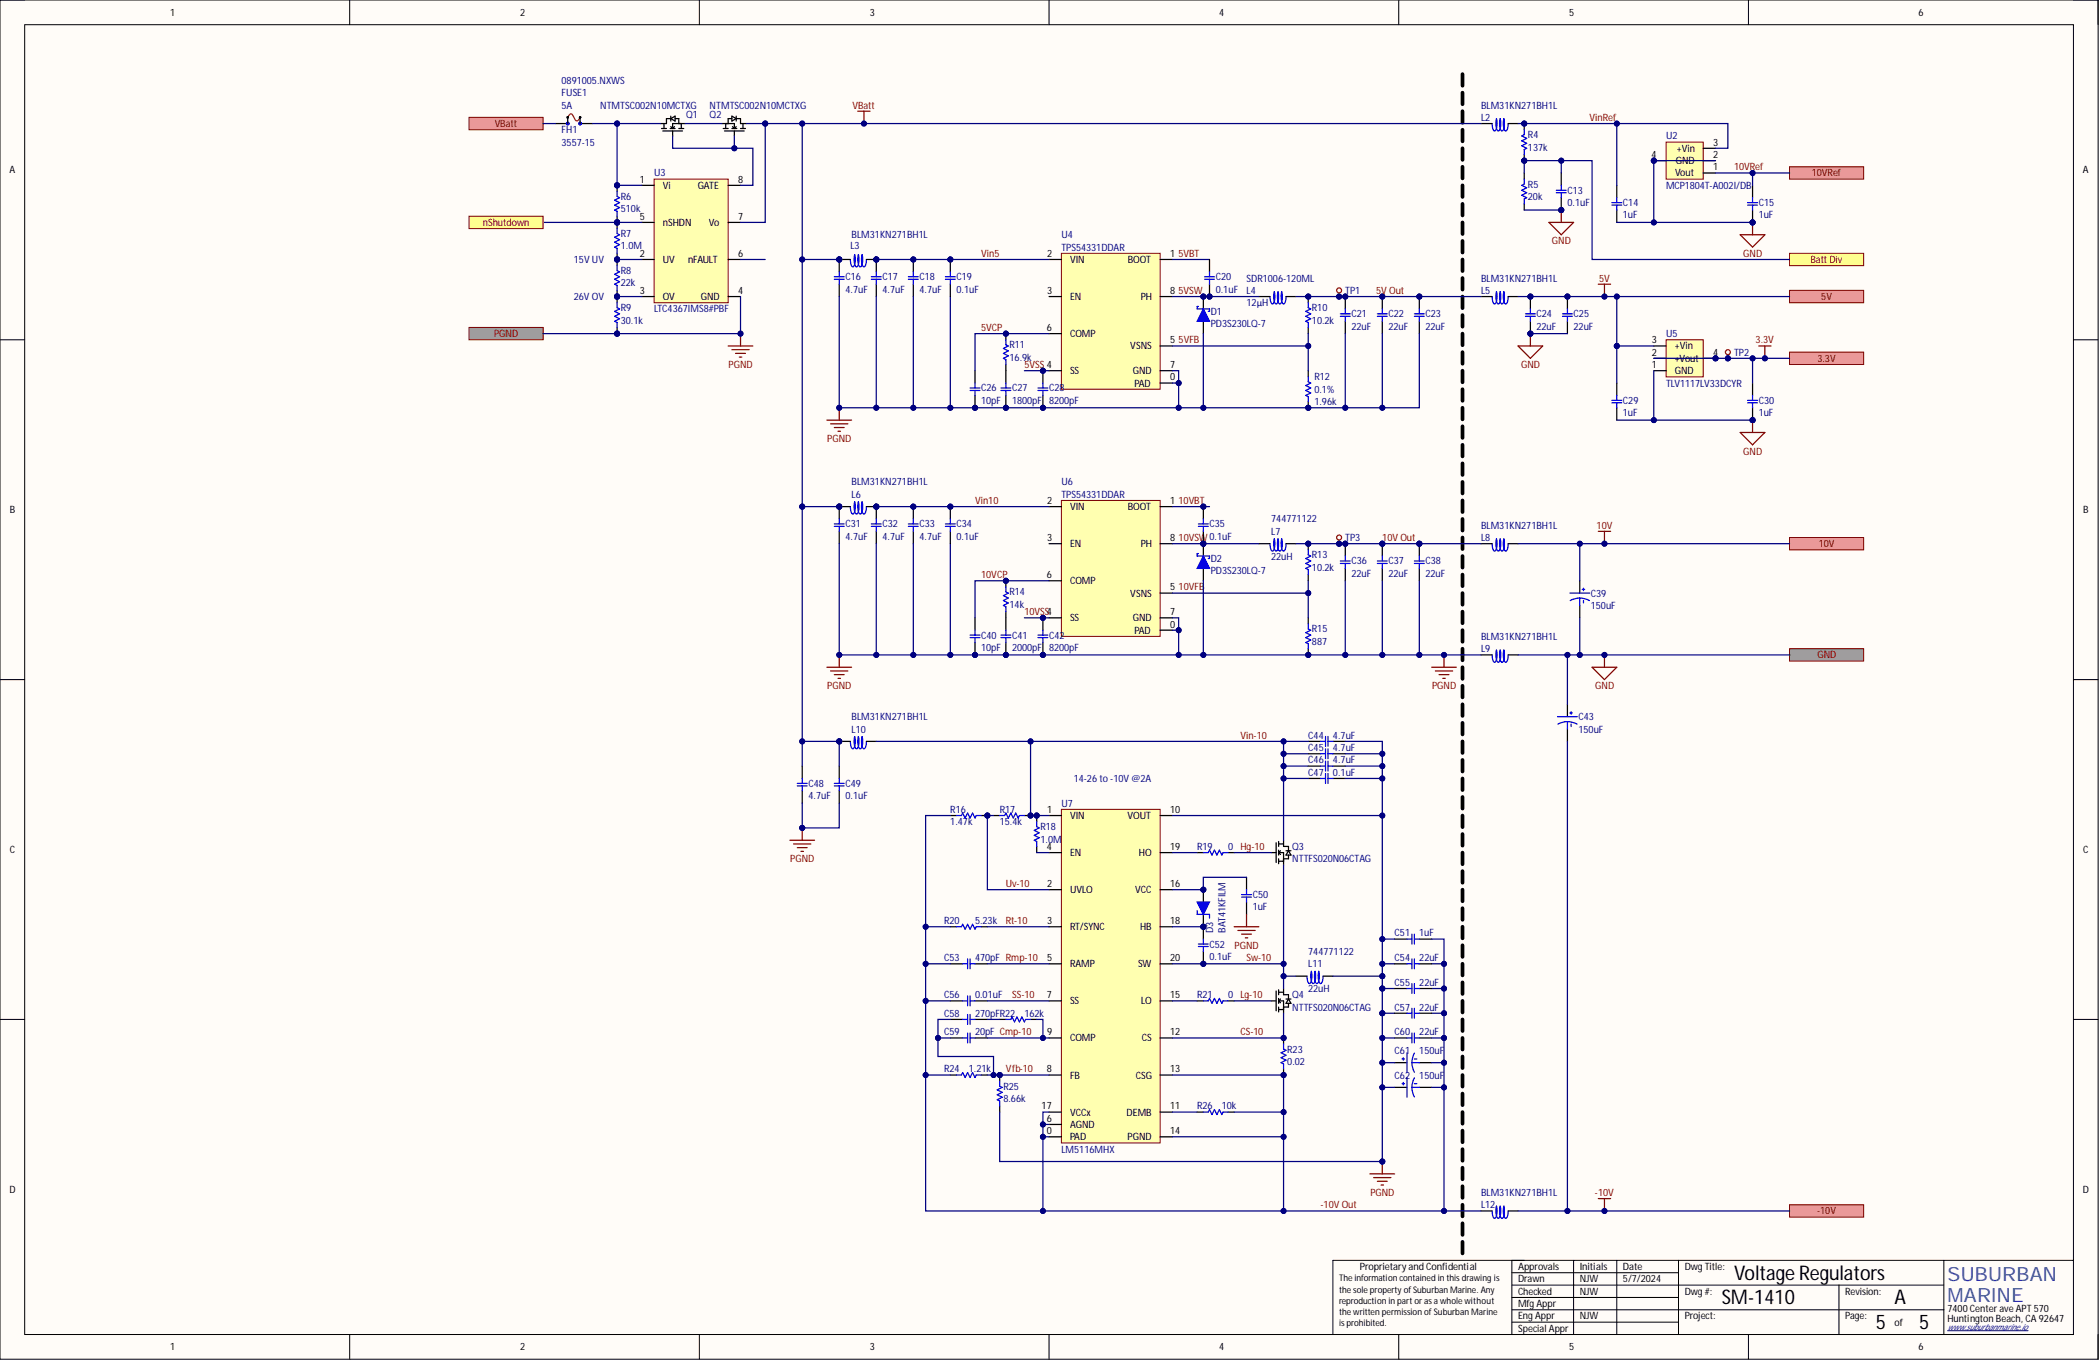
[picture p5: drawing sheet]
<svg xmlns="http://www.w3.org/2000/svg" width="431mm" height="279mm" viewBox="0 0 431 279" stroke-linecap="round" stroke-linejoin="round" font-family="sans-serif">
<defs><g id="words">
<g font-size="4.1">
<text x="356.4" y="262.9">Voltage Regulators</text>
<text x="353.9" y="268">SM-1410</text>
<text x="389.4" y="268">A</text>
<text x="385.6" y="273.1">5</text>
<text x="394.5" y="273.1">5</text>
</g>
<g font-size="4" fill="#0075ad">
<text x="400.3" y="263.2">SUBURBAN</text>
<text x="400.3" y="267.5">MARINE</text>
</g>
<g font-size="2.1">
<text x="35" y="3.3">1</text>
<text x="106.9" y="3.3">2</text>
<text x="178.8" y="3.3">3</text>
<text x="250.6" y="3.3">4</text>
<text x="322.5" y="3.3">5</text>
<text x="394.4" y="3.3">6</text>
<text x="352.1" y="29.9">3</text>
<text x="1.9" y="35.6">A</text>
<text x="339.5" y="32.4">4</text>
<text x="344.5" y="33.7">GND</text>
<text x="344.7" y="31.2">+Vin</text>
<text x="352.1" y="35">1</text>
<text x="352.1" y="32.4">2</text>
<text x="428.1" y="35.6">A</text>
<text x="131.5" y="37.5">1</text>
<text x="136.2" y="38.8">Vi</text>
<text x="143.5" y="38.8">GATE</text>
<text x="151.7" y="37.5">8</text>
<text x="344.3" y="36.3">Vout</text>
<text x="131.5" y="45.1">5</text>
<text x="136.2" y="46.4">nSHDN</text>
<text x="145.7" y="46.4">Vo</text>
<text x="151.7" y="45.1">7</text>
<text x="131.5" y="52.8">2</text>
<text x="151.7" y="52.8">6</text>
<text x="215.2" y="52.8">2</text>
<text x="240.5" y="52.8">1</text>
<text x="136.2" y="54">UV</text>
<text x="141.4" y="54">nFAULT</text>
<text x="219.9" y="54">VIN</text>
<text x="231.8" y="54">BOOT</text>
<text x="131.5" y="60.4">3</text>
<text x="136.2" y="61.6">OV</text>
<text x="144.1" y="61.6">GND</text>
<text x="151.7" y="60.4">4</text>
<text x="215.2" y="60.4">3</text>
<text x="219.9" y="61.6">EN</text>
<text x="234.5" y="61.6">PH</text>
<text x="240.5" y="60.4">8</text>
<text x="215.2" y="68">6</text>
<text x="219.9" y="69.3">COMP</text>
<text x="232.3" y="71.8">VSNS</text>
<text x="240.5" y="70.5">5</text>
<text x="339.5" y="70.5">3</text>
<text x="344.3" y="71.8">+Vin</text>
<text x="219.9" y="76.9">SS</text>
<text x="232.8" y="76.9">GND</text>
<text x="240.5" y="75.6">7</text>
<text x="339.5" y="75.6">1</text>
<text x="339.5" y="73.1">2</text>
<text x="344.3" y="76.9">GND</text>
<text x="344.3" y="74.3">+Vout</text>
<text x="352.1" y="73.1">4</text>
<text x="233.2" y="79.4">PAD</text>
<text x="240.5" y="78.1">0</text>
<text x="2" y="105.4">B</text>
<text x="215.2" y="103.5">2</text>
<text x="219.9" y="104.8">VIN</text>
<text x="231.8" y="104.8">BOOT</text>
<text x="240.5" y="103.5">1</text>
<text x="428.2" y="105.4">B</text>
<text x="215.2" y="111.1">3</text>
<text x="219.9" y="112.4">EN</text>
<text x="234.5" y="112.4">PH</text>
<text x="240.5" y="111.1">8</text>
<text x="215.2" y="118.8">6</text>
<text x="219.9" y="120">COMP</text>
<text x="232.3" y="122.6">VSNS</text>
<text x="240.5" y="121.3">5</text>
<text x="219.9" y="127.6">SS</text>
<text x="232.8" y="127.6">GND</text>
<text x="233.2" y="130.2">PAD</text>
<text x="240.5" y="126.4">7</text>
<text x="240.5" y="128.9">0</text>
<text x="215.2" y="167">1</text>
<text x="240.5" y="167">10</text>
<text x="219.9" y="168.3">VIN</text>
<text x="231.8" y="168.3">VOUT</text>
<text x="2" y="175.2">C</text>
<text x="215.2" y="174.6">4</text>
<text x="219.9" y="175.9">EN</text>
<text x="234.1" y="175.9">HO</text>
<text x="240.5" y="174.6">19</text>
<text x="428.2" y="175.2">C</text>
<text x="215.2" y="182.2">2</text>
<text x="219.9" y="183.5">UVLO</text>
<text x="233.3" y="183.5">VCC</text>
<text x="240.5" y="182.2">16</text>
<text x="215.2" y="189.8">3</text>
<text x="219.9" y="191.1">RT/SYNC</text>
<text x="234.4" y="191.1">HB</text>
<text x="240.5" y="189.8">18</text>
<text x="215.2" y="197.5">5</text>
<text x="240.5" y="197.5">20</text>
<text x="219.9" y="198.7">RAMP</text>
<text x="233.9" y="198.7">SW</text>
<text x="215.2" y="205.1">7</text>
<text x="219.9" y="206.3">SS</text>
<text x="234.5" y="206.3">LO</text>
<text x="240.5" y="205.1">15</text>
<text x="215.2" y="212.7">9</text>
<text x="219.9" y="214">COMP</text>
<text x="234.7" y="214">CS</text>
<text x="240.5" y="212.7">12</text>
<text x="215.2" y="220.3">8</text>
<text x="219.9" y="221.6">FB</text>
<text x="233.5" y="221.6">CSG</text>
<text x="240.5" y="220.3">13</text>
<text x="214.1" y="227.9">17</text>
<text x="240.5" y="227.9">11</text>
<text x="215.2" y="230.5">6</text>
<text x="215.2" y="233">0</text>
<text x="219.9" y="231.7">AGND</text>
<text x="219.9" y="229.2">VCCx</text>
<text x="231.6" y="229.2">DEMB</text>
<text x="240.5" y="233">14</text>
<text x="219.9" y="234.3">PAD</text>
<text x="231.8" y="234.3">PGND</text>
<text x="1.9" y="245.1">D</text>
<text x="428.1" y="245.1">D</text>
<text x="279.5" y="260.9">Proprietary and Confidential</text>
<text x="312" y="263.5">Drawn</text>
<text x="312" y="260.9">Approvals</text>
<text x="324.7" y="263.5">NJW</text>
<text x="324.7" y="260.9">Initials</text>
<text x="333.6" y="263.5">5/7/2024</text>
<text x="333.6" y="260.9">Date</text>
<text x="346.3" y="260.9">Dwg Title:</text>
<text x="312" y="266">Checked</text>
<text x="312" y="268.5">Mfg Appr</text>
<text x="324.7" y="266">NJW</text>
<text x="346.3" y="266">Dwg #:</text>
<text x="379.3" y="266">Revision:</text>
<text x="400.3" y="269.6">7400 Center ave APT 570</text>
<text x="312" y="271.1">Eng Appr</text>
<text x="312" y="273.6">Special Appr</text>
<text x="324.7" y="271.1">NJW</text>
<text x="346.3" y="271.1">Project:</text>
<text x="379.3" y="271.1">Page:</text>
<text x="389.4" y="272.3">of</text>
<text x="400.3" y="271.6">Huntington Beach, CA 92647</text>
<text x="35" y="277.4">1</text>
<text x="106.9" y="277.4">2</text>
<text x="178.8" y="277.4">3</text>
<text x="250.6" y="277.4">4</text>
<text x="322.5" y="277.4">5</text>
<text x="394.4" y="277.4">6</text>
</g>
<g font-size="2.1" fill="#000080">
<text x="115.4" y="17.2">0891005.NXWS</text>
<text x="115.4" y="22.3">5A</text>
<text x="115.4" y="19.8">FUSE1</text>
<text x="123.4" y="22.3">NTMTSC002N10MCTXG</text>
<text x="145.9" y="22.3">NTMTSC002N10MCTXG</text>
<text x="304.4" y="22.3">BLM31KN271BH1L</text>
<text x="115.4" y="27.4">FH1</text>
<text x="115.4" y="29.9">3557-15</text>
<text x="141" y="24.3">Q1</text>
<text x="145.9" y="24.3">Q2</text>
<text x="304.4" y="24.8">L2</text>
<text x="314.1" y="28.4">R4</text>
<text x="342.5" y="28.6">U2</text>
<text x="314.1" y="30.9">137k</text>
<text x="127.6" y="41.1">R6</text>
<text x="134.5" y="36.3">U3</text>
<text x="314.1" y="41.1">20k</text>
<text x="314.1" y="38.5">R5</text>
<text x="322.2" y="39.8">C13</text>
<text x="342.5" y="38.8">MCP1804T-A002I/DB</text>
<text x="127.6" y="43.6">510k</text>
<text x="322.2" y="42.4">0.1uF</text>
<text x="333.6" y="44.9">1uF</text>
<text x="333.6" y="42.4">C14</text>
<text x="361.5" y="44.9">1uF</text>
<text x="361.5" y="42.4">C15</text>
<text x="127.6" y="51.2">1.0M</text>
<text x="127.6" y="48.7">R7</text>
<text x="174.8" y="51.2">L3</text>
<text x="175" y="49">BLM31KN271BH1L</text>
<text x="218.2" y="49">U4</text>
<text x="218.2" y="51.5">TPS54331DDAR</text>
<text x="118" y="54">15V UV</text>
<text x="127.6" y="58.9">22k</text>
<text x="127.6" y="56.3">R8</text>
<text x="173.8" y="57.6">C16</text>
<text x="181.4" y="57.6">C17</text>
<text x="189" y="57.6">C18</text>
<text x="196.6" y="57.6">C19</text>
<text x="249.9" y="57.6">C20</text>
<text x="256.2" y="57.8">SDR1006-120ML</text>
<text x="304.4" y="57.8">BLM31KN271BH1L</text>
<text x="118" y="61.6">26V OV</text>
<text x="127.6" y="63.9">R9</text>
<text x="134.5" y="64.2">LTC4367IMS8#PBF</text>
<text x="173.8" y="60.1">4.7uF</text>
<text x="181.4" y="60.1">4.7uF</text>
<text x="189" y="60.1">4.7uF</text>
<text x="196.6" y="60.1">0.1uF</text>
<text x="248.9" y="64.7">D1</text>
<text x="249.9" y="60.1">0.1uF</text>
<text x="256.2" y="62.9">12µH</text>
<text x="256.2" y="60.4">L4</text>
<text x="269.7" y="63.9">R10</text>
<text x="276.5" y="60.4">TP1</text>
<text x="277.8" y="65.2">C21</text>
<text x="285.4" y="65.2">C22</text>
<text x="293" y="65.2">C23</text>
<text x="304.4" y="60.4">L5</text>
<text x="315.8" y="65.2">C24</text>
<text x="323.5" y="65.2">C25</text>
<text x="127.6" y="66.5">30.1k</text>
<text x="207.5" y="71.5">R11</text>
<text x="248.9" y="67.2">PD3S230LQ-7</text>
<text x="269.7" y="66.5">10.2k</text>
<text x="277.8" y="67.7">22uF</text>
<text x="285.4" y="67.7">22uF</text>
<text x="293" y="67.7">22uF</text>
<text x="315.8" y="67.7">22uF</text>
<text x="323.5" y="67.7">22uF</text>
<text x="342.5" y="69.3">U5</text>
<text x="207.5" y="74.1">16.9k</text>
<text x="356.4" y="73.1">TP2</text>
<text x="201.7" y="83">10pF</text>
<text x="201.7" y="80.4">C26</text>
<text x="208" y="83">1800pF</text>
<text x="208" y="80.4">C27</text>
<text x="215.6" y="83">8200pF</text>
<text x="215.6" y="80.4">C28</text>
<text x="270.2" y="80.7">0.1%</text>
<text x="270.2" y="83.2">1.96k</text>
<text x="270.2" y="78.1">R12</text>
<text x="333.6" y="83">C29</text>
<text x="342.5" y="79.4">TLV1117LV33DCYR</text>
<text x="361.5" y="83">C30</text>
<text x="333.6" y="85.5">1uF</text>
<text x="361.5" y="85.5">1uF</text>
<text x="175" y="99.7">BLM31KN271BH1L</text>
<text x="218.2" y="99.7">U6</text>
<text x="175" y="102.3">L6</text>
<text x="218.2" y="102.3">TPS54331DDAR</text>
<text x="261.3" y="107.3">744771122</text>
<text x="173.8" y="110.9">4.7uF</text>
<text x="173.8" y="108.4">C31</text>
<text x="181.4" y="110.9">4.7uF</text>
<text x="181.4" y="108.4">C32</text>
<text x="189" y="110.9">4.7uF</text>
<text x="189" y="108.4">C33</text>
<text x="196.6" y="110.9">0.1uF</text>
<text x="196.6" y="108.4">C34</text>
<text x="248.6" y="108.4">C35</text>
<text x="261.3" y="109.9">L7</text>
<text x="276.5" y="111.1">TP3</text>
<text x="304.4" y="111.1">L8</text>
<text x="304.4" y="108.6">BLM31KN271BH1L</text>
<text x="248.9" y="115.5">D2</text>
<text x="248.9" y="118">PD3S230LQ-7</text>
<text x="261.3" y="115">22uH</text>
<text x="269.7" y="117.2">10.2k</text>
<text x="269.7" y="114.7">R13</text>
<text x="277.8" y="118.5">22uF</text>
<text x="277.8" y="116">C36</text>
<text x="285.4" y="118.5">22uF</text>
<text x="285.4" y="116">C37</text>
<text x="293" y="118.5">22uF</text>
<text x="293" y="116">C38</text>
<text x="207.5" y="124.9">14k</text>
<text x="207.5" y="122.3">R14</text>
<text x="327" y="125.1">150uF</text>
<text x="327" y="122.6">C39</text>
<text x="201.7" y="131.2">C40</text>
<text x="208" y="131.2">C41</text>
<text x="215.6" y="131.2">C42</text>
<text x="269.7" y="129.9">R15</text>
<text x="304.4" y="131.5">BLM31KN271BH1L</text>
<text x="201.7" y="133.7">10pF</text>
<text x="208" y="133.7">2000pF</text>
<text x="215.6" y="133.7">8200pF</text>
<text x="269.7" y="132.5">887</text>
<text x="304.4" y="134">L9</text>
<text x="175" y="148">BLM31KN271BH1L</text>
<text x="324.5" y="148">C43</text>
<text x="175" y="150.5">L10</text>
<text x="268.9" y="151.8">C44</text>
<text x="268.9" y="154.3">C45</text>
<text x="274" y="151.8">4.7uF</text>
<text x="274" y="154.3">4.7uF</text>
<text x="324.5" y="150.5">150uF</text>
<text x="166.2" y="161.7">C48</text>
<text x="173.8" y="161.7">C49</text>
<text x="220.7" y="160.6">14-26 to -10V @2A</text>
<text x="268.9" y="159.4">C47</text>
<text x="268.9" y="156.8">C46</text>
<text x="274" y="159.4">0.1uF</text>
<text x="274" y="156.8">4.7uF</text>
<text x="166.2" y="164.2">4.7uF</text>
<text x="173.8" y="164.2">0.1uF</text>
<text x="195.3" y="167">R16</text>
<text x="205.5" y="167">R17</text>
<text x="218.2" y="165.7">U7</text>
<text x="195.3" y="169.5">1.47k</text>
<text x="205.5" y="169.5">15.4k</text>
<text x="213.9" y="173.1">1.0M</text>
<text x="213.9" y="170.5">R18</text>
<text x="246.1" y="174.6">R19</text>
<text x="252.4" y="174.6">0 Hg-10</text>
<text x="265.6" y="174.6">Q3</text>
<text x="265.6" y="177.1">NTTFS020N06CTAG</text>
<text x="257.5" y="184.5">C50</text>
<text x="194.1" y="189.8">R20</text>
<text x="200.4" y="189.8">5.23k</text>
<text x="249.3" y="191.7" transform="rotate(-90 249.3 191.7)">D3</text>
<text x="251.9" y="191.7" transform="rotate(-90 251.9 191.7)">BAT41KFILM</text>
<text x="257.5" y="187">1uF</text>
<text x="194.1" y="197.5">C53</text>
<text x="200.4" y="197.5">470pF Rmp-10</text>
<text x="248.6" y="197.2">0.1uF</text>
<text x="248.6" y="194.7">C52</text>
<text x="268.9" y="196.2">744771122</text>
<text x="286.7" y="192.4">C51</text>
<text x="286.7" y="197.5">C54</text>
<text x="291.7" y="192.4">1uF</text>
<text x="291.7" y="197.5">22uF</text>
<text x="268.9" y="203.8">22uH</text>
<text x="268.9" y="198.7">L11</text>
<text x="286.7" y="202.5">C55</text>
<text x="291.7" y="202.5">22uF</text>
<text x="194.1" y="205.1">C56</text>
<text x="194.1" y="208.9">C58</text>
<text x="200.4" y="205.1">0.01uF</text>
<text x="200.4" y="208.9">270pFR22</text>
<text x="210.6" y="208.9">162k</text>
<text x="246.1" y="205.1">R21</text>
<text x="252.4" y="205.1">0 Lg-10</text>
<text x="265.6" y="205.1">Q4</text>
<text x="265.6" y="207.6">NTTFS020N06CTAG</text>
<text x="286.7" y="207.6">C57</text>
<text x="291.7" y="207.6">22uF</text>
<text x="194.1" y="212.7">C59</text>
<text x="200.4" y="212.7">20pF Cmp-10</text>
<text x="286.7" y="212.7">C60</text>
<text x="291.7" y="212.7">22uF</text>
<text x="194.1" y="220.3">R24</text>
<text x="199.1" y="220.3">1.21k</text>
<text x="264.6" y="218.8">0.02</text>
<text x="264.6" y="216.2">R23</text>
<text x="286.7" y="216.5">C61</text>
<text x="286.7" y="221.6">C62</text>
<text x="291.7" y="216.5">150uF</text>
<text x="291.7" y="221.6">150uF</text>
<text x="206.2" y="226.4">8.66k</text>
<text x="206.2" y="223.9">R25</text>
<text x="246.1" y="227.9">R26</text>
<text x="251.1" y="227.9">10k</text>
<text x="218.2" y="236.8">LM5116MHX</text>
<text x="304.4" y="245.7">BLM31KN271BH1L</text>
<text x="304.4" y="248.2">L12</text>
</g>
<g font-size="2.1" fill="#800000">
<text x="175.3" y="22.3">VBatt</text>
<text x="101.7" y="26.1">VBatt</text>
<text x="326.7" y="24.8">VinRef</text>
<text x="356.4" y="35">10VRef</text>
<text x="372.4" y="36.3">10VRef</text>
<text x="99.2" y="46.4">nShutdown</text>
<text x="201.7" y="52.8">Vin5</text>
<text x="242.3" y="52.8">5VBT</text>
<text x="319" y="50.2">GND</text>
<text x="358.3" y="52.8">GND</text>
<text x="328.7" y="57.8">5V</text>
<text x="372.1" y="54">Batt Div</text>
<text x="242.3" y="60.4">5VSW</text>
<text x="282.9" y="60.4">5V Out</text>
<text x="374.4" y="61.6">5V</text>
<text x="101.6" y="69.3">PGND</text>
<text x="201.7" y="68">5VCP</text>
<text x="242.3" y="70.5">5VFB</text>
<text x="360.9" y="70.5">3.3V</text>
<text x="149.8" y="75.6">PGND</text>
<text x="210.6" y="75.6">5VSS 4</text>
<text x="312.7" y="75.6">GND</text>
<text x="373.6" y="74.3">3.3V</text>
<text x="170.1" y="90.8">PGND</text>
<text x="358.3" y="93.4">GND</text>
<text x="200.4" y="103.5">Vin10</text>
<text x="242.3" y="103.5">10VBT</text>
<text x="242.3" y="111.1">10VSW0.1uF</text>
<text x="284.1" y="111.1">10V Out</text>
<text x="328.2" y="108.6">10V</text>
<text x="373.8" y="112.4">10V</text>
<text x="201.7" y="118.8">10VCP</text>
<text x="242.3" y="121.3">10VFB</text>
<text x="210.6" y="126.4">10VSS4</text>
<text x="373.6" y="135.3">GND</text>
<text x="170.1" y="141.6">PGND</text>
<text x="294.4" y="141.6">PGND</text>
<text x="327.9" y="141.6">GND</text>
<text x="255" y="151.8">Vin-10</text>
<text x="162.4" y="177.1">PGND</text>
<text x="206.8" y="182.2">Uv-10</text>
<text x="206.8" y="189.8">Rt-10</text>
<text x="253.8" y="194.9">PGND</text>
<text x="256.2" y="197.5">Sw-10</text>
<text x="208" y="205.1">SS-10</text>
<text x="255" y="212.7">CS-10</text>
<text x="206.8" y="220.3">Vfb-10</text>
<text x="281.7" y="245.7">PGND</text>
<text x="327.8" y="245.7">-10V</text>
<text x="271.4" y="248.2">-10V Out</text>
<text x="373.5" y="249.5">-10V</text>
</g>
<g font-size="1.9">
<text x="275.2" y="263.2">The information contained in this drawing is</text>
<text x="275.2" y="265.5">the sole property of Suburban Marine. Any</text>
<text x="275.2" y="267.8">reproduction in part or as a whole without</text>
<text x="275.2" y="270.1">the written permission of Suburban Marine</text>
<text x="275.2" y="272.4">is prohibited.</text>
</g>
<text font-size="1.7" fill="#000080" x="400.3" y="273.2">www.suburbanmarine.io</text>
</g></defs>
<path d="M0 0h431.3v279.2h-431.3z" fill-rule="evenodd" fill="#fffcf8"/>
<path d="M0 0h431.3v279.2h-431.3z" fill="none" stroke="#000" stroke-width=".21"/>
<path d="M5.1 5.1h421.1v269.1h-421.1z" fill-rule="evenodd" fill="#fffcf8"/>
<g fill="none" stroke="#000" stroke-width=".21">
<path d="M0 0h5.1M71.9 0v5.1M143.8 0v5.1M215.6 0v5.1M287.5 0v5.1M359.4 0v5.1M426.2 0h5.1v5.1M5.1 5.1h421.1v269.1h-421.1zM0 69.8h5.1M426.2 69.8h5.1M0 139.6h5.1M426.2 139.6h5.1"/>
<path d="M0 209.4h5.1M426.2 209.4h5.1M310.8 258.9v15.3M323.5 258.9v15.3M332.3 258.9v15.3M345 258.9v15.3M399.6 258.9v15.3M426.2 258.9h-152.2v15.3M71.9 274.2v5M143.8 274.2v5M215.6 274.2v5M287.5 274.2v5"/>
<path d="M310.8 264h88.8M310.8 269.1h88.8M310.8 261.5h34.2M310.8 266.5h34.2M310.8 271.6h34.2M359.4 274.2v5M378 264v10.2M431.3 274.2v5"/>
</g>
<path d="M400.3 273.4h16.6" fill="none" stroke="#000080" stroke-width=".21"/>
<path d="M361.5 71.1h2.5M362.8 71.1v2.5" fill="none" stroke="#800000" stroke-width=".25"/>
<circle cx="362.8" cy="73.6" r=".51" fill="#000080"/>
<circle cx="362.8" cy="73.6" r=".51" fill="none" stroke="#000080" stroke-width=".21"/>
<path d="M357.7 88.8h5.1l-2.6 2.6zM360.2 86.3v2.5" fill="none" stroke="#800000" stroke-width=".25"/>
<circle cx="360.2" cy="86.3" r=".51" fill="#000080"/>
<circle cx="360.2" cy="86.3" r=".51" fill="none" stroke="#000080" stroke-width=".21"/>
<path d="M218.2 52h20.3v28h-20.3z" fill-rule="evenodd" fill="#ffffb0"/>
<path d="M218.2 52h20.3v28h-20.3z" fill="none" stroke="#800000" stroke-width=".21"/>
<path d="M215.6 53.3h2.6M238.5 53.3h2.5M215.6 76.2h2.6M215.6 60.9h2.6M215.6 68.5h2.6M238.5 76.2h2.5M238.5 60.9h2.5M238.5 71.1h2.5M238.5 78.7h2.5" fill="none" stroke="#000" stroke-width=".25"/>
<circle cx="276.5" cy="60.9" r=".51" fill="#000080"/>
<circle cx="276.5" cy="60.9" r=".51" fill="none" stroke="#000080" stroke-width=".21"/>
<path d="M276.5 60.9v2.6M276.5 66v2.5" fill="none" stroke="#000" stroke-width=".25"/>
<circle cx="276.5" cy="60.9" r=".51" fill="#000080"/>
<circle cx="276.5" cy="60.9" r=".51" fill="none" stroke="#000080" stroke-width=".21"/>
<path d="M275.5 64.5h2M275.5 65h2M276.5 63.5v1M276.5 65v1" fill="none" stroke="#00f" stroke-width=".25"/>
<circle cx="284.1" cy="60.9" r=".51" fill="#000080"/>
<circle cx="284.1" cy="60.9" r=".51" fill="none" stroke="#000080" stroke-width=".21"/>
<path d="M284.1 60.9v2.6M284.1 66v2.5" fill="none" stroke="#000" stroke-width=".25"/>
<circle cx="284.1" cy="60.9" r=".51" fill="#000080"/>
<circle cx="284.1" cy="60.9" r=".51" fill="none" stroke="#000080" stroke-width=".21"/>
<path d="M283.1 64.5h2M283.1 65h2M284.1 63.5v1M284.1 65v1" fill="none" stroke="#00f" stroke-width=".25"/>
<circle cx="291.7" cy="60.9" r=".51" fill="#000080"/>
<circle cx="291.7" cy="60.9" r=".51" fill="none" stroke="#000080" stroke-width=".21"/>
<path d="M291.7 60.9v2.6M291.7 66v2.5" fill="none" stroke="#000" stroke-width=".25"/>
<circle cx="291.7" cy="60.9" r=".51" fill="#000080"/>
<circle cx="291.7" cy="60.9" r=".51" fill="none" stroke="#000080" stroke-width=".21"/>
<path d="M290.7 64.5h2.1M290.7 65h2.1M291.7 63.5v1M291.7 65v1" fill="none" stroke="#00f" stroke-width=".25"/>
<circle cx="200.4" cy="83.8" r=".51" fill="#000080"/>
<circle cx="200.4" cy="83.8" r=".51" fill="none" stroke="#000080" stroke-width=".21"/>
<path d="M200.4 81.2v2.6" fill="none" stroke="#000" stroke-width=".25"/>
<circle cx="200.4" cy="83.8" r=".51" fill="#000080"/>
<circle cx="200.4" cy="83.8" r=".51" fill="none" stroke="#000080" stroke-width=".21"/>
<path d="M200.4 76.2v2.5" fill="none" stroke="#000" stroke-width=".25"/>
<path d="M199.4 79.7h2M200.4 78.7v1M199.4 80.2h2M200.4 80.2v1" fill="none" stroke="#00f" stroke-width=".25"/>
<circle cx="214.4" cy="83.8" r=".51" fill="#000080"/>
<circle cx="214.4" cy="83.8" r=".51" fill="none" stroke="#000080" stroke-width=".21"/>
<circle cx="214.4" cy="76.2" r=".51" fill="#000080"/>
<circle cx="214.4" cy="76.2" r=".51" fill="none" stroke="#000080" stroke-width=".21"/>
<path d="M214.4 81.2v2.6" fill="none" stroke="#000" stroke-width=".25"/>
<circle cx="214.4" cy="83.8" r=".51" fill="#000080"/>
<circle cx="214.4" cy="83.8" r=".51" fill="none" stroke="#000080" stroke-width=".21"/>
<path d="M214.4 76.2v2.5" fill="none" stroke="#000" stroke-width=".25"/>
<circle cx="214.4" cy="76.2" r=".51" fill="#000080"/>
<circle cx="214.4" cy="76.2" r=".51" fill="none" stroke="#000080" stroke-width=".21"/>
<path d="M213.4 79.7h2M214.4 78.7v1M213.4 80.2h2M214.4 80.2v1" fill="none" stroke="#00f" stroke-width=".25"/>
<path d="M328.5 58.4h2.6M329.8 58.4v2.5" fill="none" stroke="#800000" stroke-width=".25"/>
<circle cx="329.8" cy="60.9" r=".51" fill="#000080"/>
<circle cx="329.8" cy="60.9" r=".51" fill="none" stroke="#000080" stroke-width=".21"/>
<path d="M367.8 59.7h15.3v2.5h-15.3z" fill-rule="evenodd" fill="#ea9999"/>
<path d="M367.8 59.7h15.3v2.5h-15.3z" fill="none" stroke="#800000" stroke-width=".21"/>
<circle cx="275.3" cy="60.9" r=".51" fill="#000080"/>
<circle cx="275.3" cy="60.9" r=".51" fill="none" stroke="#000080" stroke-width=".21"/>
<g fill="none" stroke="#bf0000" stroke-width=".25">
<path d="M275.2 60.3v.6"/>
<circle cx="275.3" cy="59.7" r=".51"/>
</g>
<circle cx="275.3" cy="60.9" r=".51" fill="#000080"/>
<circle cx="275.3" cy="60.9" r=".51" fill="none" stroke="#000080" stroke-width=".21"/>
<circle cx="268.9" cy="83.8" r=".51" fill="#000080"/>
<circle cx="268.9" cy="83.8" r=".51" fill="none" stroke="#000080" stroke-width=".21"/>
<path d="M268.9 76.2v1.2M268.9 82.5v1.3" fill="none" stroke="#000" stroke-width=".25"/>
<circle cx="268.9" cy="83.8" r=".51" fill="#000080"/>
<circle cx="268.9" cy="83.8" r=".51" fill="none" stroke="#000080" stroke-width=".21"/>
<path d="M268.9 77.4v1l.5 .3-1 .5 1 .5-1 .5 1 .5-1 .5 .5 .3v1" fill="none" stroke="#00f" stroke-width=".25"/>
<circle cx="206.8" cy="68.5" r=".51" fill="#000080"/>
<circle cx="206.8" cy="68.5" r=".51" fill="none" stroke="#000080" stroke-width=".21"/>
<path d="M206.8 68.5v1.3" fill="none" stroke="#000" stroke-width=".25"/>
<circle cx="206.8" cy="68.5" r=".51" fill="#000080"/>
<circle cx="206.8" cy="68.5" r=".51" fill="none" stroke="#000080" stroke-width=".21"/>
<path d="M206.8 74.9v1.3" fill="none" stroke="#000" stroke-width=".25"/>
<path d="M206.8 69.8v1l.5 .3-1.1 .5 1.1 .5-1.1 .5 1.1 .5-1.1 .5 .6 .3v1" fill="none" stroke="#00f" stroke-width=".25"/>
<circle cx="206.8" cy="83.8" r=".51" fill="#000080"/>
<circle cx="206.8" cy="83.8" r=".51" fill="none" stroke="#000080" stroke-width=".21"/>
<path d="M206.8 81.2v2.6" fill="none" stroke="#000" stroke-width=".25"/>
<circle cx="206.8" cy="83.8" r=".51" fill="#000080"/>
<circle cx="206.8" cy="83.8" r=".51" fill="none" stroke="#000080" stroke-width=".21"/>
<path d="M206.8 76.2v2.5M258.8 60.9h2.2M264.3 60.9h2.1" fill="none" stroke="#000" stroke-width=".25"/>
<path d="M205.7 79.7h2.1M206.8 78.7v1M261 60.9l.1 .5a1.09 1.09 0 0 0 .5 1 2.68 2.68 0 0 0 .3-2.5l-.1 1.4a1.17 1.17 0 0 0 .6 1.1 2.68 2.68 0 0 0 .3-2.5l-.1 1.4a1.17 1.17 0 0 0 .5 1.1 2.68 2.68 0 0 0 .4-2.5l-.2 1.4a1.17 1.17 0 0 0 .6 1.1l.3-.5 .1-1M205.7 80.2h2.1M206.8 80.2v1" fill="none" stroke="#00f" stroke-width=".25"/>
<circle cx="247.3" cy="60.9" r=".51" fill="#000080"/>
<circle cx="247.3" cy="60.9" r=".51" fill="none" stroke="#000080" stroke-width=".21"/>
<path d="M247.3 60.9v2.6" fill="none" stroke="#000" stroke-width=".25"/>
<circle cx="247.3" cy="60.9" r=".51" fill="#000080"/>
<circle cx="247.3" cy="60.9" r=".51" fill="none" stroke="#000080" stroke-width=".21"/>
<path d="M247.3 66v2.5" fill="none" stroke="#000" stroke-width=".25"/>
<path d="M247.3 63.5l1.3 2.5h-2.5z" fill="#00f"/>
<path d="M246.3 63h-.2v.5h2.5v.5h-.2M247.3 63.5l1.3 2.5h-2.5z" fill="none" stroke="#00f" stroke-width=".25"/>
<circle cx="180.1" cy="53.3" r=".51" fill="#000080"/>
<circle cx="180.1" cy="53.3" r=".51" fill="none" stroke="#000080" stroke-width=".21"/>
<circle cx="172.5" cy="53.3" r=".51" fill="#000080"/>
<circle cx="172.5" cy="53.3" r=".51" fill="none" stroke="#000080" stroke-width=".21"/>
<path d="M177.2 52.3l-.1 1.4a1.17 1.17 0 0 0 .5 1.1l.4-.5 .1-1M177.2 52.3l.1 1.2a1.59 1.59 0 0 1-.4 1.3 2.26 2.26 0 0 1-.5-2.5l.2 1.2a1.59 1.59 0 0 1-.5 1.3 2.26 2.26 0 0 1-.4-2.5 3.6 3.6 0 0 1-.2 2.5h-.2a1.37 1.37 0 0 1-.5-1.5" fill="none" stroke="#00f" stroke-width=".25"/>
<path d="M178.1 53.3h2" fill="none" stroke="#000" stroke-width=".25"/>
<circle cx="180.1" cy="53.3" r=".51" fill="#000080"/>
<circle cx="180.1" cy="53.3" r=".51" fill="none" stroke="#000080" stroke-width=".21"/>
<path d="M172.5 53.3h2.3" fill="none" stroke="#000" stroke-width=".25"/>
<circle cx="172.5" cy="53.3" r=".51" fill="#000080"/>
<circle cx="172.5" cy="53.3" r=".51" fill="none" stroke="#000080" stroke-width=".21"/>
<circle cx="180.1" cy="53.3" r=".51" fill="#000080"/>
<circle cx="180.1" cy="53.3" r=".51" fill="none" stroke="#000080" stroke-width=".21"/>
<path d="M180.1 53.3v2.5M180.1 58.4v2.5" fill="none" stroke="#000" stroke-width=".25"/>
<circle cx="180.1" cy="53.3" r=".51" fill="#000080"/>
<circle cx="180.1" cy="53.3" r=".51" fill="none" stroke="#000080" stroke-width=".21"/>
<path d="M179.1 56.9h2M179.1 57.4h2M180.1 55.8v1.1M180.1 57.4v1" fill="none" stroke="#00f" stroke-width=".25"/>
<circle cx="172.5" cy="53.3" r=".51" fill="#000080"/>
<circle cx="172.5" cy="53.3" r=".51" fill="none" stroke="#000080" stroke-width=".21"/>
<path d="M172.5 53.3v2.5M172.5 58.4v2.5" fill="none" stroke="#000" stroke-width=".25"/>
<circle cx="172.5" cy="53.3" r=".51" fill="#000080"/>
<circle cx="172.5" cy="53.3" r=".51" fill="none" stroke="#000080" stroke-width=".21"/>
<path d="M171.5 56.9h2M171.5 57.4h2M172.5 55.8v1.1M172.5 57.4v1" fill="none" stroke="#00f" stroke-width=".25"/>
<circle cx="355.2" cy="73.6" r=".51" fill="#000080"/>
<circle cx="355.2" cy="73.6" r=".51" fill="none" stroke="#000080" stroke-width=".21"/>
<g fill="none" stroke="#bf0000" stroke-width=".25">
<path d="M355.2 73v.6"/>
<circle cx="355.2" cy="72.4" r=".51"/>
</g>
<circle cx="355.2" cy="73.6" r=".51" fill="#000080"/>
<circle cx="355.2" cy="73.6" r=".51" fill="none" stroke="#000080" stroke-width=".21"/>
<circle cx="352.6" cy="73.6" r=".51" fill="#000080"/>
<circle cx="352.6" cy="73.6" r=".51" fill="none" stroke="#000080" stroke-width=".21"/>
<path d="M342.5 69.8h7.6v7.6h-7.6z" fill-rule="evenodd" fill="#ffffb0"/>
<path d="M342.5 69.8h7.6v7.6h-7.6z" fill="none" stroke="#800000" stroke-width=".21"/>
<path d="M339.9 76.2h2.6M339.9 73.6h2.6M339.9 71.1h2.6M350.1 73.6h2.5" fill="none" stroke="#000" stroke-width=".25"/>
<circle cx="352.6" cy="73.6" r=".51" fill="#000080"/>
<circle cx="352.6" cy="73.6" r=".51" fill="none" stroke="#000080" stroke-width=".21"/>
<circle cx="339.9" cy="33" r=".51" fill="#000080"/>
<circle cx="339.9" cy="33" r=".51" fill="none" stroke="#000080" stroke-width=".21"/>
<path d="M342.5 29.2h7.6v7.6h-7.6z" fill-rule="evenodd" fill="#ffffb0"/>
<path d="M342.5 29.2h7.6v7.6h-7.6z" fill="none" stroke="#800000" stroke-width=".21"/>
<path d="M339.9 33h2.6M350.1 35.5h2.5M350.1 33h2.5M350.1 30.5h2.5" fill="none" stroke="#000" stroke-width=".25"/>
<circle cx="339.9" cy="33" r=".51" fill="#000080"/>
<circle cx="339.9" cy="33" r=".51" fill="none" stroke="#000080" stroke-width=".21"/>
<path d="M357.7 48.2h5.1l-2.6 2.6zM360.2 45.7v2.5" fill="none" stroke="#800000" stroke-width=".25"/>
<circle cx="360.2" cy="45.7" r=".51" fill="#000080"/>
<circle cx="360.2" cy="45.7" r=".51" fill="none" stroke="#000080" stroke-width=".21"/>
<path d="M218.2 166.3h20.3v68.5h-20.3z" fill-rule="evenodd" fill="#ffffb0"/>
<path d="M218.2 166.3h20.3v68.5h-20.3z" fill="none" stroke="#800000" stroke-width=".21"/>
<g fill="none" stroke="#000" stroke-width=".25">
<path d="M215.6 167.5h2.6M215.6 175.2h2.6M238.5 167.5h2.5M238.5 175.2h2.5M215.6 182.8h2.6M215.6 190.4h2.6M215.6 198h2.6M238.5 182.8h2.5M238.5 190.4h2.5M238.5 198h2.5M215.6 205.6h2.6M215.6 213.2h2.6"/>
<path d="M238.5 205.6h2.5M238.5 213.2h2.5M215.6 231h2.6M215.6 220.9h2.6M215.6 228.5h2.6M215.6 233.5h2.6M238.5 220.9h2.5M238.5 228.5h2.5M238.5 233.5h2.5"/>
</g>
<circle cx="247.3" cy="190.4" r=".51" fill="#000080"/>
<circle cx="247.3" cy="190.4" r=".51" fill="none" stroke="#000080" stroke-width=".21"/>
<circle cx="247.3" cy="182.8" r=".51" fill="#000080"/>
<circle cx="247.3" cy="182.8" r=".51" fill="none" stroke="#000080" stroke-width=".21"/>
<path d="M247.3 187.9v2.5" fill="none" stroke="#000" stroke-width=".25"/>
<circle cx="247.3" cy="190.4" r=".51" fill="#000080"/>
<circle cx="247.3" cy="190.4" r=".51" fill="none" stroke="#000080" stroke-width=".21"/>
<path d="M247.3 182.8v2.5" fill="none" stroke="#000" stroke-width=".25"/>
<circle cx="247.3" cy="182.8" r=".51" fill="#000080"/>
<circle cx="247.3" cy="182.8" r=".51" fill="none" stroke="#000080" stroke-width=".21"/>
<path d="M246.1 185.3h2.5l-1.3 2.6z" fill="#00f"/>
<path d="M246.1 185.3h2.5l-1.3 2.6zM246.1 187.1v.8h2.5v.7" fill="none" stroke="#00f" stroke-width=".25"/>
<circle cx="213.1" cy="167.5" r=".51" fill="#000080"/>
<circle cx="213.1" cy="167.5" r=".51" fill="none" stroke="#000080" stroke-width=".21"/>
<path d="M213.1 167.5v1.3" fill="none" stroke="#000" stroke-width=".25"/>
<circle cx="213.1" cy="167.5" r=".51" fill="#000080"/>
<circle cx="213.1" cy="167.5" r=".51" fill="none" stroke="#000080" stroke-width=".21"/>
<path d="M213.1 173.9v1.3M246.1 175.2h1.2M252.4 175.2h1.3M246.1 205.6h1.2M252.4 205.6h1.3M246.1 228.5h1.2M252.4 228.5h1.3" fill="none" stroke="#000" stroke-width=".25"/>
<path d="M213.1 168.8v1l.5 .3-1 .5 1 .5-1 .5 1 .5-1 .5 .5 .3v1M247.3 175.2h1.1l.2-.5 .5 1 .5-1 .5 1 .5-1 .5 1 .3-.5h1M247.3 205.6h1.1l.2-.5 .5 1 .5-1 .5 1 .5-1 .5 1 .3-.5h1M247.3 228.5h1.1l.2-.5 .5 1 .5-1 .5 1 .5-1 .5 1 .3-.5h1" fill="none" stroke="#00f" stroke-width=".25"/>
<path d="M284.1 238.6v2.6M281.6 241.2h5.1M282.4 241.9h3.5M283.1 242.7h2M283.9 243.4h.5" fill="none" stroke="#800000" stroke-width=".25"/>
<circle cx="284.1" cy="238.6" r=".51" fill="#000080"/>
<circle cx="284.1" cy="238.6" r=".51" fill="none" stroke="#000080" stroke-width=".21"/>
<path d="M286.7 192.9h2.5M291.7 192.9h2.6M286.7 213.2h2.5M291.7 213.2h2.6" fill="none" stroke="#000" stroke-width=".25"/>
<path d="M289.2 192.9h1M290.2 191.9v2M290.7 191.9v2M290.7 192.9h1M289.2 213.2h1M290.2 212.2v2.1M290.7 212.2v2.1M290.7 213.2h1" fill="none" stroke="#00f" stroke-width=".25"/>
<circle cx="172.5" cy="152.3" r=".51" fill="#000080"/>
<circle cx="172.5" cy="152.3" r=".51" fill="none" stroke="#000080" stroke-width=".21"/>
<path d="M177.2 151.3l-.1 1.4a1.17 1.17 0 0 0 .5 1.1l.4-.5 .1-1M177.2 151.3l.1 1.2a1.59 1.59 0 0 1-.4 1.3 2.26 2.26 0 0 1-.5-2.5l.2 1.2a1.59 1.59 0 0 1-.5 1.3 2.26 2.26 0 0 1-.4-2.5 3.6 3.6 0 0 1-.2 2.5h-.2a1.37 1.37 0 0 1-.5-1.5" fill="none" stroke="#00f" stroke-width=".25"/>
<path d="M172.5 152.3h2.3M178.1 152.3h2" fill="none" stroke="#000" stroke-width=".25"/>
<circle cx="172.5" cy="152.3" r=".51" fill="#000080"/>
<circle cx="172.5" cy="152.3" r=".51" fill="none" stroke="#000080" stroke-width=".21"/>
<path d="M164.9 157.4v2.5M172.5 157.4v2.5M164.9 162.5v2.5M172.5 162.5v2.5" fill="none" stroke="#000" stroke-width=".25"/>
<path d="M164.9 159.9v1M172.5 159.9v1M163.9 160.9h2M163.9 161.5h2M164.9 161.5v1M171.5 160.9h2M171.5 161.5h2M172.5 161.5v1" fill="none" stroke="#00f" stroke-width=".25"/>
<path d="M96.4 24.1h15.2v2.6h-15.2z" fill-rule="evenodd" fill="#ea9999"/>
<path d="M96.4 24.1h15.2v2.6h-15.2z" fill="none" stroke="#800000" stroke-width=".21"/>
<path d="M96.4 67.3h15.2v2.5h-15.2z" fill-rule="evenodd" fill="#999"/>
<path d="M96.4 67.3h15.2v2.5h-15.2z" fill="none" stroke="#800000" stroke-width=".21"/>
<path d="M268.9 159.9h2.5M268.9 152.3h2.5M268.9 154.9h2.5M268.9 157.4h2.5M274 159.9h2.5M274 152.3h2.5M274 154.9h2.5M274 157.4h2.5" fill="none" stroke="#000" stroke-width=".25"/>
<g fill="none" stroke="#00f" stroke-width=".25">
<path d="M271.4 159.9h1.1M271.4 152.3h1.1M271.4 154.9h1.1M271.4 157.4h1.1M272.5 151.3v2M272.5 153.8v2.1M272.5 156.4v2M272.5 158.9v2M273 151.3v2M273 153.8v2.1M273 156.4v2M273 158.9v2"/>
<path d="M273 159.9h1M273 152.3h1M273 154.9h1M273 157.4h1"/>
</g>
<path d="M327.3 137.1h5l-2.5 2.5zM329.8 134.5v2.6" fill="none" stroke="#800000" stroke-width=".25"/>
<circle cx="329.8" cy="134.5" r=".51" fill="#000080"/>
<circle cx="329.8" cy="134.5" r=".51" fill="none" stroke="#000080" stroke-width=".21"/>
<path d="M328.5 109.2h2.6M329.8 109.2v2.5" fill="none" stroke="#800000" stroke-width=".25"/>
<circle cx="329.8" cy="111.7" r=".51" fill="#000080"/>
<circle cx="329.8" cy="111.7" r=".51" fill="none" stroke="#000080" stroke-width=".21"/>
<path d="M256.2 180.2v2.6M256.2 185.3v2.6M266.4 200.5h2.3M272 200.5h2" fill="none" stroke="#000" stroke-width=".25"/>
<path d="M255.2 183.8h2M255.2 184.3h2M256.2 182.8v1M256.2 184.3v1M269.5 199.6l-.1 1.3a1.17 1.17 0 0 0 .6 1.2 2.68 2.68 0 0 0 .3-2.5l-.1 1.3a1.17 1.17 0 0 0 .5 1.2 2.68 2.68 0 0 0 .4-2.5l-.1 1.3a1.17 1.17 0 0 0 .5 1.2l.3-.5 .2-1.1M269.6 199.6a3.6 3.6 0 0 1-.3 2.4l-.1 .1a1.37 1.37 0 0 1-.5-1.6" fill="none" stroke="#00f" stroke-width=".25"/>
<path d="M253.7 190.4h5.1M254.4 191.2h3.6M255.2 191.9h2M256 192.7h.5M256.2 187.9v2.5" fill="none" stroke="#800000" stroke-width=".25"/>
<circle cx="263.8" cy="213.2" r=".51" fill="#000080"/>
<circle cx="263.8" cy="213.2" r=".51" fill="none" stroke="#000080" stroke-width=".21"/>
<circle cx="263.8" cy="220.9" r=".51" fill="#000080"/>
<circle cx="263.8" cy="220.9" r=".51" fill="none" stroke="#000080" stroke-width=".21"/>
<path d="M263.8 213.2v1.3" fill="none" stroke="#000" stroke-width=".25"/>
<circle cx="263.8" cy="213.2" r=".51" fill="#000080"/>
<circle cx="263.8" cy="213.2" r=".51" fill="none" stroke="#000080" stroke-width=".21"/>
<path d="M263.8 219.6v1.3" fill="none" stroke="#000" stroke-width=".25"/>
<circle cx="263.8" cy="220.9" r=".51" fill="#000080"/>
<circle cx="263.8" cy="220.9" r=".51" fill="none" stroke="#000080" stroke-width=".21"/>
<path d="M263.8 214.5v1l.5 .3-1 .5 1 .5-1 .5 1 .5-1 .5 .5 .3v1" fill="none" stroke="#00f" stroke-width=".25"/>
<circle cx="211.8" cy="167.5" r=".51" fill="#000080"/>
<circle cx="211.8" cy="167.5" r=".51" fill="none" stroke="#000080" stroke-width=".21"/>
<path d="M204.2 167.5h1.3M210.6 167.5h1.2" fill="none" stroke="#000" stroke-width=".25"/>
<circle cx="211.8" cy="167.5" r=".51" fill="#000080"/>
<circle cx="211.8" cy="167.5" r=".51" fill="none" stroke="#000080" stroke-width=".21"/>
<g fill="none" stroke="#00f" stroke-width=".25">
<path d="M205.5 167.5h1l.3-.5 .5 1.1 .5-1.1 .5 1.1 .5-1.1 .5 1.1 .2-.6h1.1M196.6 190.4h1l.3-.5 .5 1 .5-1 .5 1 .5-1 .5 1 .3-.5h1M197.9 198h1M198.9 197v2M199.4 197v2M199.4 198h1M197.9 205.6h1M197.9 209.4h1M198.9 204.6v2M198.9 208.4v2M199.4 204.6v2M199.4 208.4v2"/>
<path d="M199.4 205.6h1M199.4 209.4h1"/>
</g>
<path d="M195.3 190.4h1.3M195.3 198h2.6M200.4 198h2.5M201.7 190.4h1.2M195.3 205.6h2.6M195.3 209.4h2.6M200.4 205.6h2.5M200.4 209.4h2.5" fill="none" stroke="#000" stroke-width=".25"/>
<circle cx="247.3" cy="198" r=".51" fill="#000080"/>
<circle cx="247.3" cy="198" r=".51" fill="none" stroke="#000080" stroke-width=".21"/>
<circle cx="247.3" cy="190.4" r=".51" fill="#000080"/>
<circle cx="247.3" cy="190.4" r=".51" fill="none" stroke="#000080" stroke-width=".21"/>
<path d="M247.3 195.5v2.5" fill="none" stroke="#000" stroke-width=".25"/>
<circle cx="247.3" cy="198" r=".51" fill="#000080"/>
<circle cx="247.3" cy="198" r=".51" fill="none" stroke="#000080" stroke-width=".21"/>
<path d="M247.3 190.4v2.5" fill="none" stroke="#000" stroke-width=".25"/>
<circle cx="247.3" cy="190.4" r=".51" fill="#000080"/>
<circle cx="247.3" cy="190.4" r=".51" fill="none" stroke="#000080" stroke-width=".21"/>
<path d="M246.3 193.9h2.1M246.3 194.5h2.1M247.3 192.9v1M247.3 194.5v1M206.8 209.4h1l.2-.5 .5 1 .5-1 .5 1 .6-1 .5 1 .2-.5h1M196.6 220.9h1l.3-.6 .5 1.1 .5-1.1 .5 1.1 .5-1.1 .5 1.1 .3-.5h1" fill="none" stroke="#00f" stroke-width=".25"/>
<path d="M205.5 209.4h1.3M211.8 209.4h1.3M195.3 220.9h1.3M201.7 220.9h1.2" fill="none" stroke="#000" stroke-width=".25"/>
<circle cx="203" cy="167.5" r=".51" fill="#000080"/>
<circle cx="203" cy="167.5" r=".51" fill="none" stroke="#000080" stroke-width=".21"/>
<path d="M195.3 167.5h1.3M201.7 167.5h1.2" fill="none" stroke="#000" stroke-width=".25"/>
<circle cx="203" cy="167.5" r=".51" fill="#000080"/>
<circle cx="203" cy="167.5" r=".51" fill="none" stroke="#000080" stroke-width=".21"/>
<path d="M196.6 167.5h1l.3-.5 .5 1.1 .5-1.1 .5 1.1 .5-1.1 .5 1.1 .3-.6h1" fill="none" stroke="#00f" stroke-width=".25"/>
<circle cx="205.5" cy="220.9" r=".51" fill="#000080"/>
<circle cx="205.5" cy="220.9" r=".51" fill="none" stroke="#000080" stroke-width=".21"/>
<path d="M205.5 220.9v1.2" fill="none" stroke="#000" stroke-width=".25"/>
<circle cx="205.5" cy="220.9" r=".51" fill="#000080"/>
<circle cx="205.5" cy="220.9" r=".51" fill="none" stroke="#000080" stroke-width=".21"/>
<path d="M304.4 111.7h2.3M310 111.7h2M195.3 213.2h2.6M200.4 213.2h2.5M286.7 218.3h2.5M291.7 218.3h2.6M205.5 227.2v1.3" fill="none" stroke="#000" stroke-width=".25"/>
<g fill="none" stroke="#00f" stroke-width=".25">
<path d="M309.1 110.7l-.1 1.3a1.17 1.17 0 0 0 .5 1.2l.4-.5 .1-1M309.1 110.7l.1 1.2a1.59 1.59 0 0 1-.4 1.3 2.26 2.26 0 0 1-.4-2.5l.1 1.2a1.59 1.59 0 0 1-.5 1.3 2.26 2.26 0 0 1-.4-2.5 3.6 3.6 0 0 1-.2 2.4l-.2 .1a1.37 1.37 0 0 1-.5-1.5M197.9 213.2h1M198.9 212.2v2.1M199.4 212.2v2.1M199.4 213.2h1M288.2 217.6h.5M288.4 217.3v.5M289.2 216.3v4M290.2 218.3l.1 .8 .4 1.2M290.2 218.3h1.5M290.7 217.6h.5"/>
<path d="M290.7 216.3l-.4 1.2-.1 .8M205.5 222.1v1l.5 .3-1 .5 1 .5-1 .5 1 .5-1 .5 .5 .3v1"/>
</g>
<path d="M162.4 172.6h5M163.1 173.4h3.6M163.9 174.1h2M164.6 174.9h.5M164.9 170.1v2.5" fill="none" stroke="#800000" stroke-width=".25"/>
<circle cx="164.9" cy="170.1" r=".51" fill="#000080"/>
<circle cx="164.9" cy="170.1" r=".51" fill="none" stroke="#000080" stroke-width=".21"/>
<path d="M286.7 223.4h2.5M291.7 223.4h2.6" fill="none" stroke="#000" stroke-width=".25"/>
<path d="M288.2 222.6h.5M288.4 222.4v.5M289.2 221.4v4M290.2 223.4l.1 .8 .4 1.2M290.2 223.4h1.5M290.7 222.6h.5M290.7 221.4l-.4 1.2-.1 .8" fill="none" stroke="#00f" stroke-width=".25"/>
<path d="M328.5 246.2h2.6M329.8 246.2v2.6" fill="none" stroke="#800000" stroke-width=".25"/>
<circle cx="329.8" cy="248.8" r=".51" fill="#000080"/>
<circle cx="329.8" cy="248.8" r=".51" fill="none" stroke="#000080" stroke-width=".21"/>
<g fill="none" stroke="#00f" stroke-width=".25">
<path d="M309.1 133.5l-.1 1.4a1.17 1.17 0 0 0 .5 1.2l.4-.6 .1-1M309.1 133.5l.1 1.3a1.59 1.59 0 0 1-.4 1.3 2.26 2.26 0 0 1-.4-2.6l.1 1.3a1.59 1.59 0 0 1-.5 1.3 2.26 2.26 0 0 1-.4-2.6 3.6 3.6 0 0 1-.2 2.5l-.2 .1a1.37 1.37 0 0 1-.5-1.6M322.7 121.9h4M324.7 122.9l.8 .1 1.2 .4M324.7 122.9l-.8 .1-1.1 .4M324.7 122.9v1.5M325.2 121.1h.5M325.5 120.8v.5M325.5 123.4v.5M320.2 147.2h4M322.2 148.3h.8l1.2 .5M322.2 148.3h-.8l-1.2 .5"/>
<path d="M322.2 148.3v1.5M322.7 146.5h.5M322.9 146.2v.5M322.9 148.8v.5M309.1 247.8l-.1 1.3a1.17 1.17 0 0 0 .5 1.2l.4-.5 .1-1M309.1 247.8l.1 1.2a1.59 1.59 0 0 1-.4 1.3 2.26 2.26 0 0 1-.4-2.5l.1 1.2a1.59 1.59 0 0 1-.5 1.3 2.26 2.26 0 0 1-.4-2.5 3.6 3.6 0 0 1-.2 2.4l-.2 .1a1.37 1.37 0 0 1-.5-1.5"/>
</g>
<path d="M324.7 119.3v2.6M304.4 134.5h2.3M310 134.5h2M324.7 124.4v2.5M322.2 144.7v2.5M322.2 149.8v2.5M304.4 248.8h2.3M310 248.8h2" fill="none" stroke="#000" stroke-width=".25"/>
<path d="M218.2 102.8h20.3v27.9h-20.3z" fill-rule="evenodd" fill="#ffffb0"/>
<path d="M218.2 102.8h20.3v27.9h-20.3z" fill="none" stroke="#800000" stroke-width=".21"/>
<path d="M215.6 104.1h2.6M215.6 111.7h2.6M215.6 119.3h2.6M238.5 104.1h2.5M238.5 111.7h2.5M215.6 126.9h2.6M238.5 126.9h2.5M238.5 121.9h2.5M238.5 129.5h2.5" fill="none" stroke="#000" stroke-width=".25"/>
<circle cx="276.5" cy="111.7" r=".51" fill="#000080"/>
<circle cx="276.5" cy="111.7" r=".51" fill="none" stroke="#000080" stroke-width=".21"/>
<path d="M276.5 111.7v2.5M276.5 116.8v2.5" fill="none" stroke="#000" stroke-width=".25"/>
<circle cx="276.5" cy="111.7" r=".51" fill="#000080"/>
<circle cx="276.5" cy="111.7" r=".51" fill="none" stroke="#000080" stroke-width=".21"/>
<path d="M275.5 115.2h2M275.5 115.8h2M276.5 114.2v1M276.5 115.8v1" fill="none" stroke="#00f" stroke-width=".25"/>
<circle cx="284.1" cy="111.7" r=".51" fill="#000080"/>
<circle cx="284.1" cy="111.7" r=".51" fill="none" stroke="#000080" stroke-width=".21"/>
<path d="M284.1 111.7v2.5M284.1 116.8v2.5" fill="none" stroke="#000" stroke-width=".25"/>
<circle cx="284.1" cy="111.7" r=".51" fill="#000080"/>
<circle cx="284.1" cy="111.7" r=".51" fill="none" stroke="#000080" stroke-width=".21"/>
<path d="M283.1 115.2h2M283.1 115.8h2M284.1 114.2v1M284.1 115.8v1" fill="none" stroke="#00f" stroke-width=".25"/>
<circle cx="291.7" cy="111.7" r=".51" fill="#000080"/>
<circle cx="291.7" cy="111.7" r=".51" fill="none" stroke="#000080" stroke-width=".21"/>
<path d="M291.7 111.7v2.5M291.7 116.8v2.5" fill="none" stroke="#000" stroke-width=".25"/>
<circle cx="291.7" cy="111.7" r=".51" fill="#000080"/>
<circle cx="291.7" cy="111.7" r=".51" fill="none" stroke="#000080" stroke-width=".21"/>
<path d="M290.7 115.2h2.1M290.7 115.8h2.1M291.7 114.2v1M291.7 115.8v1" fill="none" stroke="#00f" stroke-width=".25"/>
<circle cx="200.4" cy="134.5" r=".51" fill="#000080"/>
<circle cx="200.4" cy="134.5" r=".51" fill="none" stroke="#000080" stroke-width=".21"/>
<path d="M200.4 132v2.5" fill="none" stroke="#000" stroke-width=".25"/>
<circle cx="200.4" cy="134.5" r=".51" fill="#000080"/>
<circle cx="200.4" cy="134.5" r=".51" fill="none" stroke="#000080" stroke-width=".21"/>
<path d="M200.4 126.9v2.6" fill="none" stroke="#000" stroke-width=".25"/>
<path d="M199.4 130.5h2M199.4 131h2M200.4 129.5v1M200.4 131v1" fill="none" stroke="#00f" stroke-width=".25"/>
<circle cx="214.4" cy="134.5" r=".51" fill="#000080"/>
<circle cx="214.4" cy="134.5" r=".51" fill="none" stroke="#000080" stroke-width=".21"/>
<circle cx="214.4" cy="126.9" r=".51" fill="#000080"/>
<circle cx="214.4" cy="126.9" r=".51" fill="none" stroke="#000080" stroke-width=".21"/>
<path d="M214.4 132v2.5" fill="none" stroke="#000" stroke-width=".25"/>
<circle cx="214.4" cy="134.5" r=".51" fill="#000080"/>
<circle cx="214.4" cy="134.5" r=".51" fill="none" stroke="#000080" stroke-width=".21"/>
<path d="M214.4 126.9v2.6" fill="none" stroke="#000" stroke-width=".25"/>
<circle cx="214.4" cy="126.9" r=".51" fill="#000080"/>
<circle cx="214.4" cy="126.9" r=".51" fill="none" stroke="#000080" stroke-width=".21"/>
<path d="M213.4 130.5h2M213.4 131h2M214.4 129.5v1M214.4 131v1" fill="none" stroke="#00f" stroke-width=".25"/>
<circle cx="275.3" cy="111.7" r=".51" fill="#000080"/>
<circle cx="275.3" cy="111.7" r=".51" fill="none" stroke="#000080" stroke-width=".21"/>
<g fill="none" stroke="#bf0000" stroke-width=".25">
<path d="M275.2 111.1v.6"/>
<circle cx="275.3" cy="110.4" r=".51"/>
</g>
<circle cx="275.3" cy="111.7" r=".51" fill="#000080"/>
<circle cx="275.3" cy="111.7" r=".51" fill="none" stroke="#000080" stroke-width=".21"/>
<circle cx="247.3" cy="111.7" r=".51" fill="#000080"/>
<circle cx="247.3" cy="111.7" r=".51" fill="none" stroke="#000080" stroke-width=".21"/>
<path d="M247.3 111.7v2.5" fill="none" stroke="#000" stroke-width=".25"/>
<circle cx="247.3" cy="111.7" r=".51" fill="#000080"/>
<circle cx="247.3" cy="111.7" r=".51" fill="none" stroke="#000080" stroke-width=".21"/>
<path d="M247.3 116.8v2.5" fill="none" stroke="#000" stroke-width=".25"/>
<path d="M247.3 114.2l1.3 2.6h-2.5z" fill="#00f"/>
<path d="M246.3 113.7h-.2v.5h2.5v.5h-.2M247.3 114.2l1.3 2.6h-2.5z" fill="none" stroke="#00f" stroke-width=".25"/>
<circle cx="180.1" cy="104.1" r=".51" fill="#000080"/>
<circle cx="180.1" cy="104.1" r=".51" fill="none" stroke="#000080" stroke-width=".21"/>
<circle cx="172.5" cy="104.1" r=".51" fill="#000080"/>
<circle cx="172.5" cy="104.1" r=".51" fill="none" stroke="#000080" stroke-width=".21"/>
<path d="M177.2 103.1l-.1 1.3a1.17 1.17 0 0 0 .5 1.2l.4-.5 .1-1M177.2 103.1l.1 1.2a1.59 1.59 0 0 1-.4 1.3 2.26 2.26 0 0 1-.5-2.5l.2 1.2a1.59 1.59 0 0 1-.5 1.3 2.26 2.26 0 0 1-.4-2.5 3.6 3.6 0 0 1-.2 2.4l-.2 .1a1.37 1.37 0 0 1-.5-1.5" fill="none" stroke="#00f" stroke-width=".25"/>
<path d="M178.1 104.1h2" fill="none" stroke="#000" stroke-width=".25"/>
<circle cx="180.1" cy="104.1" r=".51" fill="#000080"/>
<circle cx="180.1" cy="104.1" r=".51" fill="none" stroke="#000080" stroke-width=".21"/>
<path d="M172.5 104.1h2.3" fill="none" stroke="#000" stroke-width=".25"/>
<circle cx="172.5" cy="104.1" r=".51" fill="#000080"/>
<circle cx="172.5" cy="104.1" r=".51" fill="none" stroke="#000080" stroke-width=".21"/>
<circle cx="187.7" cy="104.1" r=".51" fill="#000080"/>
<circle cx="187.7" cy="104.1" r=".51" fill="none" stroke="#000080" stroke-width=".21"/>
<path d="M187.7 104.1v2.5M187.7 109.2v2.5" fill="none" stroke="#000" stroke-width=".25"/>
<circle cx="187.7" cy="104.1" r=".51" fill="#000080"/>
<circle cx="187.7" cy="104.1" r=".51" fill="none" stroke="#000080" stroke-width=".21"/>
<path d="M186.7 107.6h2M186.7 108.1h2M187.7 106.6v1M187.7 108.1v1.1" fill="none" stroke="#00f" stroke-width=".25"/>
<circle cx="172.5" cy="104.1" r=".51" fill="#000080"/>
<circle cx="172.5" cy="104.1" r=".51" fill="none" stroke="#000080" stroke-width=".21"/>
<path d="M172.5 104.1v2.5M172.5 109.2v2.5" fill="none" stroke="#000" stroke-width=".25"/>
<circle cx="172.5" cy="104.1" r=".51" fill="#000080"/>
<circle cx="172.5" cy="104.1" r=".51" fill="none" stroke="#000080" stroke-width=".21"/>
<path d="M171.5 107.6h2M171.5 108.1h2M172.5 106.6v1M172.5 108.1v1.1" fill="none" stroke="#00f" stroke-width=".25"/>
<circle cx="284.1" cy="111.7" r=".51" fill="#000080"/>
<circle cx="284.1" cy="111.7" r=".51" fill="none" stroke="#000080" stroke-width=".21"/>
<path d="M176.3 22.8h2.5M177.6 22.8v2.6" fill="none" stroke="#800000" stroke-width=".25"/>
<circle cx="177.6" cy="25.4" r=".51" fill="#000080"/>
<circle cx="177.6" cy="25.4" r=".51" fill="none" stroke="#000080" stroke-width=".21"/>
<circle cx="206.8" cy="119.3" r=".51" fill="#000080"/>
<circle cx="206.8" cy="119.3" r=".51" fill="none" stroke="#000080" stroke-width=".21"/>
<path d="M206.8 119.3v1.3" fill="none" stroke="#000" stroke-width=".25"/>
<circle cx="206.8" cy="119.3" r=".51" fill="#000080"/>
<circle cx="206.8" cy="119.3" r=".51" fill="none" stroke="#000080" stroke-width=".21"/>
<path d="M206.8 125.7v1.2" fill="none" stroke="#000" stroke-width=".25"/>
<path d="M206.8 120.6v1l.5 .3-1.1 .5 1.1 .5-1.1 .5 1.1 .5-1.1 .5 .6 .2v1.1" fill="none" stroke="#00f" stroke-width=".25"/>
<circle cx="268.9" cy="111.7" r=".51" fill="#000080"/>
<circle cx="268.9" cy="111.7" r=".51" fill="none" stroke="#000080" stroke-width=".21"/>
<path d="M268.9 111.7v1.3" fill="none" stroke="#000" stroke-width=".25"/>
<circle cx="268.9" cy="111.7" r=".51" fill="#000080"/>
<circle cx="268.9" cy="111.7" r=".51" fill="none" stroke="#000080" stroke-width=".21"/>
<path d="M268.9 118v1.3" fill="none" stroke="#000" stroke-width=".25"/>
<path d="M268.9 113v1l.5 .2-1 .5 1 .5-1 .6 1 .5-1 .5 .5 .2v1" fill="none" stroke="#00f" stroke-width=".25"/>
<circle cx="268.9" cy="134.5" r=".51" fill="#000080"/>
<circle cx="268.9" cy="134.5" r=".51" fill="none" stroke="#000080" stroke-width=".21"/>
<path d="M268.9 126.9v1.3M268.9 133.3v1.2" fill="none" stroke="#000" stroke-width=".25"/>
<circle cx="268.9" cy="134.5" r=".51" fill="#000080"/>
<circle cx="268.9" cy="134.5" r=".51" fill="none" stroke="#000080" stroke-width=".21"/>
<path d="M268.9 128.2v1l.5 .3-1 .5 1 .5-1 .5 1 .5-1 .5 .5 .3v1" fill="none" stroke="#00f" stroke-width=".25"/>
<circle cx="268.9" cy="60.9" r=".51" fill="#000080"/>
<circle cx="268.9" cy="60.9" r=".51" fill="none" stroke="#000080" stroke-width=".21"/>
<path d="M268.9 60.9v1.3" fill="none" stroke="#000" stroke-width=".25"/>
<circle cx="268.9" cy="60.9" r=".51" fill="#000080"/>
<circle cx="268.9" cy="60.9" r=".51" fill="none" stroke="#000080" stroke-width=".21"/>
<path d="M268.9 67.3v1.2" fill="none" stroke="#000" stroke-width=".25"/>
<path d="M268.9 62.2v1l.5 .3-1 .5 1 .5-1 .5 1 .5-1 .5 .5 .3v1" fill="none" stroke="#00f" stroke-width=".25"/>
<circle cx="206.8" cy="134.5" r=".51" fill="#000080"/>
<circle cx="206.8" cy="134.5" r=".51" fill="none" stroke="#000080" stroke-width=".21"/>
<path d="M206.8 132v2.5" fill="none" stroke="#000" stroke-width=".25"/>
<circle cx="206.8" cy="134.5" r=".51" fill="#000080"/>
<circle cx="206.8" cy="134.5" r=".51" fill="none" stroke="#000080" stroke-width=".21"/>
<path d="M206.8 126.9v2.6" fill="none" stroke="#000" stroke-width=".25"/>
<path d="M205.7 130.5h2.1M205.7 131h2.1M206.8 129.5v1M206.8 131v1" fill="none" stroke="#00f" stroke-width=".25"/>
<path d="M170 137.1h5M170.7 137.8h3.6M171.5 138.6h2M172.3 139.4h.5M172.5 134.5v2.6" fill="none" stroke="#800000" stroke-width=".25"/>
<circle cx="172.5" cy="134.5" r=".51" fill="#000080"/>
<circle cx="172.5" cy="134.5" r=".51" fill="none" stroke="#000080" stroke-width=".21"/>
<path d="M170 86.3h5M170.7 87.1h3.6M171.5 87.8h2M172.3 88.6h.5M172.5 83.8v2.5" fill="none" stroke="#800000" stroke-width=".25"/>
<circle cx="172.5" cy="83.8" r=".51" fill="#000080"/>
<circle cx="172.5" cy="83.8" r=".51" fill="none" stroke="#000080" stroke-width=".21"/>
<circle cx="180.1" cy="104.1" r=".51" fill="#000080"/>
<circle cx="180.1" cy="104.1" r=".51" fill="none" stroke="#000080" stroke-width=".21"/>
<path d="M180.1 104.1v2.5M180.1 109.2v2.5" fill="none" stroke="#000" stroke-width=".25"/>
<circle cx="180.1" cy="104.1" r=".51" fill="#000080"/>
<circle cx="180.1" cy="104.1" r=".51" fill="none" stroke="#000080" stroke-width=".21"/>
<path d="M179.1 107.6h2M179.1 108.1h2M180.1 106.6v1M180.1 108.1v1.1M261 111.7l.1 .5a1.09 1.09 0 0 0 .5 1 2.68 2.68 0 0 0 .3-2.5l-.1 1.3a1.17 1.17 0 0 0 .6 1.2 2.68 2.68 0 0 0 .3-2.5l-.1 1.3a1.17 1.17 0 0 0 .5 1.2 2.68 2.68 0 0 0 .4-2.5l-.2 1.3a1.17 1.17 0 0 0 .6 1.2l.3-.5 .1-1" fill="none" stroke="#00f" stroke-width=".25"/>
<path d="M258.8 111.7h2.2M264.3 111.7h2.1" fill="none" stroke="#000" stroke-width=".25"/>
<circle cx="187.7" cy="53.3" r=".51" fill="#000080"/>
<circle cx="187.7" cy="53.3" r=".51" fill="none" stroke="#000080" stroke-width=".21"/>
<path d="M187.7 53.3v2.5M187.7 58.4v2.5" fill="none" stroke="#000" stroke-width=".25"/>
<circle cx="187.7" cy="53.3" r=".51" fill="#000080"/>
<circle cx="187.7" cy="53.3" r=".51" fill="none" stroke="#000080" stroke-width=".21"/>
<path d="M186.7 56.9h2M186.7 57.4h2M187.7 55.8v1.1M187.7 57.4v1" fill="none" stroke="#00f" stroke-width=".25"/>
<path d="M294.3 137.1h5.1M295 137.8h3.6M295.8 138.6h2M296.6 139.4h.5M296.8 134.5v2.6" fill="none" stroke="#800000" stroke-width=".25"/>
<circle cx="296.8" cy="134.5" r=".51" fill="#000080"/>
<circle cx="296.8" cy="134.5" r=".51" fill="none" stroke="#000080" stroke-width=".21"/>
<path d="M309.1 59.9l-.1 1.4a1.17 1.17 0 0 0 .5 1.1l.4-.5 .1-1M309.1 59.9l.1 1.2a1.59 1.59 0 0 1-.4 1.3 2.26 2.26 0 0 1-.4-2.5l.1 1.2a1.59 1.59 0 0 1-.5 1.3 2.26 2.26 0 0 1-.4-2.5 3.6 3.6 0 0 1-.2 2.5h-.2a1.37 1.37 0 0 1-.5-1.5" fill="none" stroke="#00f" stroke-width=".25"/>
<path d="M304.4 60.9h2.3M310 60.9h2" fill="none" stroke="#000" stroke-width=".25"/>
<circle cx="314.6" cy="68.5" r=".51" fill="#000080"/>
<circle cx="314.6" cy="68.5" r=".51" fill="none" stroke="#000080" stroke-width=".21"/>
<circle cx="314.6" cy="60.9" r=".51" fill="#000080"/>
<circle cx="314.6" cy="60.9" r=".51" fill="none" stroke="#000080" stroke-width=".21"/>
<path d="M314.6 66v2.5" fill="none" stroke="#000" stroke-width=".25"/>
<circle cx="314.6" cy="68.5" r=".51" fill="#000080"/>
<circle cx="314.6" cy="68.5" r=".51" fill="none" stroke="#000080" stroke-width=".21"/>
<path d="M314.6 60.9v2.6" fill="none" stroke="#000" stroke-width=".25"/>
<circle cx="314.6" cy="60.9" r=".51" fill="#000080"/>
<circle cx="314.6" cy="60.9" r=".51" fill="none" stroke="#000080" stroke-width=".21"/>
<path d="M313.6 64.5h2M313.6 65h2M314.6 63.5v1M314.6 65v1" fill="none" stroke="#00f" stroke-width=".25"/>
<circle cx="322.2" cy="60.9" r=".51" fill="#000080"/>
<circle cx="322.2" cy="60.9" r=".51" fill="none" stroke="#000080" stroke-width=".21"/>
<path d="M322.2 60.9v2.6M322.2 66v2.5" fill="none" stroke="#000" stroke-width=".25"/>
<circle cx="322.2" cy="60.9" r=".51" fill="#000080"/>
<circle cx="322.2" cy="60.9" r=".51" fill="none" stroke="#000080" stroke-width=".21"/>
<path d="M321.2 64.5h2M321.2 65h2M322.2 63.5v1M322.2 65v1" fill="none" stroke="#00f" stroke-width=".25"/>
<path d="M312 71.1h5.1l-2.5 2.5zM314.6 68.5v2.6" fill="none" stroke="#800000" stroke-width=".25"/>
<circle cx="314.6" cy="68.5" r=".51" fill="#000080"/>
<circle cx="314.6" cy="68.5" r=".51" fill="none" stroke="#000080" stroke-width=".21"/>
<circle cx="360.2" cy="86.3" r=".51" fill="#000080"/>
<circle cx="360.2" cy="86.3" r=".51" fill="none" stroke="#000080" stroke-width=".21"/>
<path d="M360.2 83.8v2.5" fill="none" stroke="#000" stroke-width=".25"/>
<circle cx="360.2" cy="86.3" r=".51" fill="#000080"/>
<circle cx="360.2" cy="86.3" r=".51" fill="none" stroke="#000080" stroke-width=".21"/>
<path d="M332.3 78.7v2.5M360.2 78.7v2.5M332.3 83.8v2.5" fill="none" stroke="#000" stroke-width=".25"/>
<path d="M331.3 82.2h2M331.3 82.8h2M332.3 81.2v1M332.3 82.8v1M359.2 82.2h2M359.2 82.8h2M360.2 81.2v1M360.2 82.8v1" fill="none" stroke="#00f" stroke-width=".25"/>
<path d="M367.8 72.3h15.3v2.6h-15.3z" fill-rule="evenodd" fill="#ea9999"/>
<path d="M367.8 72.3h15.3v2.6h-15.3z" fill="none" stroke="#800000" stroke-width=".21"/>
<path d="M367.8 133.3h15.3v2.5h-15.3z" fill-rule="evenodd" fill="#999"/>
<path d="M367.8 133.3h15.3v2.5h-15.3z" fill="none" stroke="#800000" stroke-width=".21"/>
<path d="M367.8 110.4h15.3v2.6h-15.3z" fill-rule="evenodd" fill="#ea9999"/>
<path d="M367.8 110.4h15.3v2.6h-15.3z" fill="none" stroke="#800000" stroke-width=".21"/>
<path d="M367.8 247.5h15.3v2.5h-15.3z" fill-rule="evenodd" fill="#ea9999"/>
<path d="M367.8 247.5h15.3v2.5h-15.3z" fill="none" stroke="#800000" stroke-width=".21"/>
<g fill="none" stroke="#000" stroke-width=".76">
<path d="M300.6 15.2v2.4M300.6 19v2.4M300.6 22.8v2.4M300.6 26.7v2.3M300.6 30.5v2.3M300.6 34.3v2.3M300.6 38.1v2.4M300.6 41.9v2.4M300.6 45.7v2.4M300.6 49.5v2.4M300.6 53.3v2.4M300.6 57.1v2.4"/>
<path d="M300.6 60.9v2.4M300.6 64.7v2.4M300.6 68.5v2.4M300.6 72.3v2.4M300.6 76.2v2.3M300.6 80v2.3M300.6 83.8v2.4M300.6 87.6v2.4M300.6 91.4v2.4M300.6 95.2v2.4M300.6 99v2.4M300.6 102.8v2.4"/>
<path d="M300.6 106.6v2.4M300.6 110.4v2.4M300.6 114.2v2.4M300.6 118v2.4M300.6 121.9v2.3M300.6 125.7v2.3M300.6 129.5v2.3M300.6 133.3v2.4M300.6 137.1v2.4M300.6 140.9v2.4M300.6 144.7v2.4M300.6 148.5v2.4"/>
<path d="M300.6 152.3v2.4M300.6 156.1v2.4M300.6 159.9v2.4M300.6 163.7v2.4M300.6 167.5v2.4M300.6 171.4v2.3M300.6 175.2v2.3M300.6 179v2.3M300.6 182.8v2.4M300.6 186.6v2.4M300.6 190.4v2.4M300.6 194.2v2.4"/>
<path d="M300.6 198v2.4M300.6 201.8v2.4M300.6 205.6v2.4M300.6 209.4v2.4M300.6 213.2v2.4M300.6 217v2.4M300.6 220.9v2.3M300.6 224.7v2.3M300.6 228.5v2.4M300.6 232.3v2.4M300.6 236.1v2.4M300.6 239.9v2.4"/>
<path d="M300.6 243.7v2.4M300.6 247.5v2.4M300.6 251.3v2.4M300.6 255.1v2.4"/>
</g>
<path d="M367.8 34.3h15.3v2.5h-15.3z" fill-rule="evenodd" fill="#ea9999"/>
<path d="M367.8 34.3h15.3v2.5h-15.3z" fill="none" stroke="#800000" stroke-width=".21"/>
<circle cx="360.2" cy="45.7" r=".51" fill="#000080"/>
<circle cx="360.2" cy="45.7" r=".51" fill="none" stroke="#000080" stroke-width=".21"/>
<path d="M360.2 43.2v2.5" fill="none" stroke="#000" stroke-width=".25"/>
<circle cx="360.2" cy="45.7" r=".51" fill="#000080"/>
<circle cx="360.2" cy="45.7" r=".51" fill="none" stroke="#000080" stroke-width=".21"/>
<path d="M304.4 25.4h2.3M310 25.4h2M332.3 38.1v2.5M360.2 38.1v2.5M332.3 43.2v2.5" fill="none" stroke="#000" stroke-width=".25"/>
<path d="M309.1 24.4l-.1 1.3a1.17 1.17 0 0 0 .5 1.2l.4-.5 .1-1M309.1 24.4l.1 1.2a1.59 1.59 0 0 1-.4 1.3 2.26 2.26 0 0 1-.4-2.5l.1 1.2a1.59 1.59 0 0 1-.5 1.3 2.26 2.26 0 0 1-.4-2.5 3.6 3.6 0 0 1-.2 2.4l-.2 .1a1.37 1.37 0 0 1-.5-1.5M331.3 41.6h2M331.3 42.1h2M332.3 40.6v1M332.3 42.1v1.1M359.2 41.6h2M359.2 42.1h2M360.2 40.6v1M360.2 42.1v1.1" fill="none" stroke="#00f" stroke-width=".25"/>
<path d="M134.5 36.8h15.2v25.4h-15.2z" fill-rule="evenodd" fill="#ffffb0"/>
<path d="M134.5 36.8h15.2v25.4h-15.2z" fill="none" stroke="#800000" stroke-width=".21"/>
<g fill="none" stroke="#000" stroke-width=".25">
<path d="M114.2 25.4h2.2M116.7 24.1v1.3M119.2 24.1v1.3M119.5 25.4h2.3M131.9 38.1h2.6M136 26.4h1M136.2 26.9h4.1M136.5 25.4v1M137.8 26.4h1M137.9 24.4h-.9v1h-1.3M137.9 26l.4 .4 .3-.4M137.9 23.9v1"/>
<path d="M137.9 24.4l.9-.5v1zM138.3 26.9v1M138.8 24.4h.7v1M139.5 26.4h1M140 25.4v1M140.8 25.4h-2.5v.7M148.4 25.4h2.5v.7M148.7 26.4h1M148.9 26.9h4.1M149.2 25.4v1M149.7 38.1h2.5M150.4 26.4h1.1"/>
<path d="M150.4 24.4h-.7v1M150.4 23.9l.9 .5-.9 .5zM150.6 26l.3 .4 .4-.4M150.9 26.9v1M151.3 24.4h.9v1h1.3M151.3 23.9v1M152.2 26.4h1M152.7 25.4v1M131.9 53.3h2.6M131.9 45.7h2.6M149.7 53.3h2.5M149.7 45.7h2.5"/>
<path d="M131.9 60.9h2.6M149.7 60.9h2.5"/>
<circle cx="116.7" cy="24.1" r=".13"/>
<circle cx="119.2" cy="24.1" r=".13"/>
</g>
<g fill="none" stroke="#00f" stroke-width=".25">
<circle cx="116.7" cy="25.4" r=".25"/>
<circle cx="119.2" cy="25.4" r=".25"/>
</g>
<path d="M116.7 24.1a.7 .7 0 0 1 .8-.7l.7 1.2a.41 .41 0 0 0 .4 .3 .41 .41 0 0 0 .4-.4l.2-.4" fill="none" stroke="#f00" stroke-width=".25"/>
<circle cx="126.8" cy="45.7" r=".51" fill="#000080"/>
<circle cx="126.8" cy="45.7" r=".51" fill="none" stroke="#000080" stroke-width=".21"/>
<circle cx="126.8" cy="53.3" r=".51" fill="#000080"/>
<circle cx="126.8" cy="53.3" r=".51" fill="none" stroke="#000080" stroke-width=".21"/>
<path d="M126.8 45.7v1.3" fill="none" stroke="#000" stroke-width=".25"/>
<circle cx="126.8" cy="45.7" r=".51" fill="#000080"/>
<circle cx="126.8" cy="45.7" r=".51" fill="none" stroke="#000080" stroke-width=".21"/>
<path d="M126.8 52v1.3" fill="none" stroke="#000" stroke-width=".25"/>
<circle cx="126.8" cy="53.3" r=".51" fill="#000080"/>
<circle cx="126.8" cy="53.3" r=".51" fill="none" stroke="#000080" stroke-width=".21"/>
<path d="M126.8 47v1l.6 .2-1.1 .5 1.1 .5-1.1 .6 1.1 .5-1.1 .5 .5 .2v1" fill="none" stroke="#00f" stroke-width=".25"/>
<circle cx="126.8" cy="38.1" r=".51" fill="#000080"/>
<circle cx="126.8" cy="38.1" r=".51" fill="none" stroke="#000080" stroke-width=".21"/>
<circle cx="126.8" cy="45.7" r=".51" fill="#000080"/>
<circle cx="126.8" cy="45.7" r=".51" fill="none" stroke="#000080" stroke-width=".21"/>
<path d="M126.8 38.1v1.2" fill="none" stroke="#000" stroke-width=".25"/>
<circle cx="126.8" cy="38.1" r=".51" fill="#000080"/>
<circle cx="126.8" cy="38.1" r=".51" fill="none" stroke="#000080" stroke-width=".21"/>
<path d="M126.8 44.4v1.3" fill="none" stroke="#000" stroke-width=".25"/>
<circle cx="126.8" cy="45.7" r=".51" fill="#000080"/>
<circle cx="126.8" cy="45.7" r=".51" fill="none" stroke="#000080" stroke-width=".21"/>
<path d="M126.8 39.3v1.1l.6 .2-1.1 .5 1.1 .5-1.1 .5 1.1 .5-1.1 .6 .5 .2v1" fill="none" stroke="#00f" stroke-width=".25"/>
<circle cx="126.8" cy="53.3" r=".51" fill="#000080"/>
<circle cx="126.8" cy="53.3" r=".51" fill="none" stroke="#000080" stroke-width=".21"/>
<circle cx="126.8" cy="60.9" r=".51" fill="#000080"/>
<circle cx="126.8" cy="60.9" r=".51" fill="none" stroke="#000080" stroke-width=".21"/>
<path d="M126.8 53.3v1.3" fill="none" stroke="#000" stroke-width=".25"/>
<circle cx="126.8" cy="53.3" r=".51" fill="#000080"/>
<circle cx="126.8" cy="53.3" r=".51" fill="none" stroke="#000080" stroke-width=".21"/>
<path d="M126.8 59.7v1.2" fill="none" stroke="#000" stroke-width=".25"/>
<circle cx="126.8" cy="60.9" r=".51" fill="#000080"/>
<circle cx="126.8" cy="60.9" r=".51" fill="none" stroke="#000080" stroke-width=".21"/>
<path d="M126.8 54.6v1l.6 .2-1.1 .6 1.1 .5-1.1 .5 1.1 .5-1.1 .5 .5 .2v1.1" fill="none" stroke="#00f" stroke-width=".25"/>
<circle cx="126.8" cy="60.9" r=".51" fill="#000080"/>
<circle cx="126.8" cy="60.9" r=".51" fill="none" stroke="#000080" stroke-width=".21"/>
<circle cx="126.8" cy="68.5" r=".51" fill="#000080"/>
<circle cx="126.8" cy="68.5" r=".51" fill="none" stroke="#000080" stroke-width=".21"/>
<path d="M126.8 60.9v1.3" fill="none" stroke="#000" stroke-width=".25"/>
<circle cx="126.8" cy="60.9" r=".51" fill="#000080"/>
<circle cx="126.8" cy="60.9" r=".51" fill="none" stroke="#000080" stroke-width=".21"/>
<path d="M126.8 67.3v1.2" fill="none" stroke="#000" stroke-width=".25"/>
<circle cx="126.8" cy="68.5" r=".51" fill="#000080"/>
<circle cx="126.8" cy="68.5" r=".51" fill="none" stroke="#000080" stroke-width=".21"/>
<path d="M126.8 62.2v1l.6 .3-1.1 .5 1.1 .5-1.1 .5 1.1 .5-1.1 .5 .5 .3v1" fill="none" stroke="#00f" stroke-width=".25"/>
<g fill="none" stroke="#000" stroke-width=".25">
<path d="M261.3 175.2h1M262.3 173.1v4.1M262.8 172.9v1M262.8 174.7v1M262.8 176.4v1M262.8 173.4h1M262.8 176.9h1M263.1 175.2h.7v2.5M263.2 174.8l-.4 .4 .4 .3M263.8 172.6v1.3h1v.9M264.3 174.8h1.1M264.8 175.7v.7h-1"/>
<path d="M264.8 174.8l.6 .9h-1.1zM261.3 205.6h1M262.3 203.6v4.1M262.8 203.3v1.1M262.8 205.1v1M262.8 206.9v1M262.8 203.8h1M262.8 207.4h1M263.1 205.6h.7v2.6M263.2 205.2l-.4 .4 .4 .4M263.8 203.1v1.3h1v.8M264.3 205.2h1.1"/>
<path d="M264.8 206.1v.8h-1M264.8 205.2l.6 .9h-1.1z"/>
</g>
<path d="M149.7 71.1h5M150.4 71.8h3.6M151.2 72.6h2M152 73.4h.5M152.2 68.5v2.6" fill="none" stroke="#800000" stroke-width=".25"/>
<circle cx="152.2" cy="68.5" r=".51" fill="#000080"/>
<circle cx="152.2" cy="68.5" r=".51" fill="none" stroke="#000080" stroke-width=".21"/>
<path d="M367.8 52h15.3v2.6h-15.3z" fill-rule="evenodd" fill="#ffff80"/>
<path d="M367.8 52h15.3v2.6h-15.3z" fill="none" stroke="#800000" stroke-width=".21"/>
<path d="M318.4 45.7h5.1l-2.6 2.5zM320.9 43.2v2.5" fill="none" stroke="#800000" stroke-width=".25"/>
<circle cx="320.9" cy="43.2" r=".51" fill="#000080"/>
<circle cx="320.9" cy="43.2" r=".51" fill="none" stroke="#000080" stroke-width=".21"/>
<path d="M313.3 35.5v1.3M313.3 41.9v1.3" fill="none" stroke="#000" stroke-width=".25"/>
<path d="M313.3 36.8v1l-.5 .3 1 .5-1 .5 1 .5-1 .5 1 .5-.5 .3v1" fill="none" stroke="#00f" stroke-width=".25"/>
<circle cx="313.3" cy="25.4" r=".51" fill="#000080"/>
<circle cx="313.3" cy="25.4" r=".51" fill="none" stroke="#000080" stroke-width=".21"/>
<circle cx="313.3" cy="33" r=".51" fill="#000080"/>
<circle cx="313.3" cy="33" r=".51" fill="none" stroke="#000080" stroke-width=".21"/>
<path d="M313.3 25.4v1.3" fill="none" stroke="#000" stroke-width=".25"/>
<circle cx="313.3" cy="25.4" r=".51" fill="#000080"/>
<circle cx="313.3" cy="25.4" r=".51" fill="none" stroke="#000080" stroke-width=".21"/>
<path d="M313.3 31.7v1.3" fill="none" stroke="#000" stroke-width=".25"/>
<circle cx="313.3" cy="33" r=".51" fill="#000080"/>
<circle cx="313.3" cy="33" r=".51" fill="none" stroke="#000080" stroke-width=".21"/>
<path d="M313.3 26.7v1l-.5 .2 1 .5-1 .5 1 .5-1 .6 1 .5-.5 .2v1" fill="none" stroke="#00f" stroke-width=".25"/>
<circle cx="320.9" cy="43.2" r=".51" fill="#000080"/>
<circle cx="320.9" cy="43.2" r=".51" fill="none" stroke="#000080" stroke-width=".21"/>
<path d="M320.9 40.6v2.6" fill="none" stroke="#000" stroke-width=".25"/>
<circle cx="320.9" cy="43.2" r=".51" fill="#000080"/>
<circle cx="320.9" cy="43.2" r=".51" fill="none" stroke="#000080" stroke-width=".21"/>
<path d="M320.9 35.5v2.6" fill="none" stroke="#000" stroke-width=".25"/>
<path d="M319.9 39.1h2M319.9 39.6h2M320.9 38.1v1M320.9 39.6v1" fill="none" stroke="#00f" stroke-width=".25"/>
<path d="M339.9 76.2v10.1h-7.6" fill="none" stroke="#000080" stroke-width=".25"/>
<circle cx="339.9" cy="86.3" r=".51" fill="#000080"/>
<circle cx="339.9" cy="86.3" r=".51" fill="none" stroke="#000080" stroke-width=".21"/>
<path d="M241 53.3h7.6M268.9 68.5v2.6h-27.9" fill="none" stroke="#000080" stroke-width=".25"/>
<circle cx="268.9" cy="71.1" r=".51" fill="#000080"/>
<circle cx="268.9" cy="71.1" r=".51" fill="none" stroke="#000080" stroke-width=".21"/>
<path d="M276.5 68.5v15.3" fill="none" stroke="#000080" stroke-width=".25"/>
<circle cx="276.5" cy="83.8" r=".51" fill="#000080"/>
<circle cx="276.5" cy="83.8" r=".51" fill="none" stroke="#000080" stroke-width=".21"/>
<path d="M210.6 76.2h5" fill="none" stroke="#000080" stroke-width=".25"/>
<circle cx="214.4" cy="76.2" r=".51" fill="#000080"/>
<circle cx="214.4" cy="76.2" r=".51" fill="none" stroke="#000080" stroke-width=".21"/>
<path d="M215.6 68.5h-15.2v7.7" fill="none" stroke="#000080" stroke-width=".25"/>
<circle cx="206.8" cy="68.5" r=".51" fill="#000080"/>
<circle cx="206.8" cy="68.5" r=".51" fill="none" stroke="#000080" stroke-width=".21"/>
<path d="M241 60.9h17.8" fill="none" stroke="#000080" stroke-width=".25"/>
<circle cx="247.3" cy="60.9" r=".51" fill="#000080"/>
<circle cx="247.3" cy="60.9" r=".51" fill="none" stroke="#000080" stroke-width=".21"/>
<circle cx="248.6" cy="60.9" r=".51" fill="#000080"/>
<circle cx="248.6" cy="60.9" r=".51" fill="none" stroke="#000080" stroke-width=".21"/>
<path d="M247.3 68.5v15.3" fill="none" stroke="#000080" stroke-width=".25"/>
<circle cx="247.3" cy="83.8" r=".51" fill="#000080"/>
<circle cx="247.3" cy="83.8" r=".51" fill="none" stroke="#000080" stroke-width=".21"/>
<path d="M268.9 71.1v5.1" fill="none" stroke="#000080" stroke-width=".25"/>
<circle cx="268.9" cy="71.1" r=".51" fill="#000080"/>
<circle cx="268.9" cy="71.1" r=".51" fill="none" stroke="#000080" stroke-width=".21"/>
<path d="M284.1 68.5v15.3" fill="none" stroke="#000080" stroke-width=".25"/>
<circle cx="284.1" cy="83.8" r=".51" fill="#000080"/>
<circle cx="284.1" cy="83.8" r=".51" fill="none" stroke="#000080" stroke-width=".21"/>
<path d="M241 76.2h1.3v2.5h-1.3" fill="none" stroke="#000080" stroke-width=".25"/>
<circle cx="242.3" cy="78.7" r=".51" fill="#000080"/>
<circle cx="242.3" cy="78.7" r=".51" fill="none" stroke="#000080" stroke-width=".21"/>
<path d="M180.1 53.3h35.5" fill="none" stroke="#000080" stroke-width=".25"/>
<circle cx="180.1" cy="53.3" r=".51" fill="#000080"/>
<circle cx="180.1" cy="53.3" r=".51" fill="none" stroke="#000080" stroke-width=".21"/>
<circle cx="187.7" cy="53.3" r=".51" fill="#000080"/>
<circle cx="187.7" cy="53.3" r=".51" fill="none" stroke="#000080" stroke-width=".21"/>
<circle cx="195.3" cy="53.3" r=".51" fill="#000080"/>
<circle cx="195.3" cy="53.3" r=".51" fill="none" stroke="#000080" stroke-width=".21"/>
<path d="M339.9 73.6h20.3v5.1" fill="none" stroke="#000080" stroke-width=".25"/>
<circle cx="360.2" cy="73.6" r=".51" fill="#000080"/>
<circle cx="360.2" cy="73.6" r=".51" fill="none" stroke="#000080" stroke-width=".21"/>
<circle cx="355.2" cy="73.6" r=".51" fill="#000080"/>
<circle cx="355.2" cy="73.6" r=".51" fill="none" stroke="#000080" stroke-width=".21"/>
<circle cx="352.6" cy="73.6" r=".51" fill="#000080"/>
<circle cx="352.6" cy="73.6" r=".51" fill="none" stroke="#000080" stroke-width=".21"/>
<path d="M266.4 60.9h38" fill="none" stroke="#000080" stroke-width=".25"/>
<circle cx="291.7" cy="60.9" r=".51" fill="#000080"/>
<circle cx="291.7" cy="60.9" r=".51" fill="none" stroke="#000080" stroke-width=".21"/>
<circle cx="284.1" cy="60.9" r=".51" fill="#000080"/>
<circle cx="284.1" cy="60.9" r=".51" fill="none" stroke="#000080" stroke-width=".21"/>
<circle cx="276.5" cy="60.9" r=".51" fill="#000080"/>
<circle cx="276.5" cy="60.9" r=".51" fill="none" stroke="#000080" stroke-width=".21"/>
<circle cx="275.3" cy="60.9" r=".51" fill="#000080"/>
<circle cx="275.3" cy="60.9" r=".51" fill="none" stroke="#000080" stroke-width=".21"/>
<circle cx="268.9" cy="60.9" r=".51" fill="#000080"/>
<circle cx="268.9" cy="60.9" r=".51" fill="none" stroke="#000080" stroke-width=".21"/>
<path d="M339.9 33v12.7h20.3" fill="none" stroke="#000080" stroke-width=".25"/>
<circle cx="339.9" cy="33" r=".51" fill="#000080"/>
<circle cx="339.9" cy="33" r=".51" fill="none" stroke="#000080" stroke-width=".21"/>
<circle cx="339.9" cy="45.7" r=".51" fill="#000080"/>
<circle cx="339.9" cy="45.7" r=".51" fill="none" stroke="#000080" stroke-width=".21"/>
<circle cx="360.2" cy="45.7" r=".51" fill="#000080"/>
<circle cx="360.2" cy="45.7" r=".51" fill="none" stroke="#000080" stroke-width=".21"/>
<path d="M339.9 86.3h20.3" fill="none" stroke="#000080" stroke-width=".25"/>
<circle cx="360.2" cy="86.3" r=".51" fill="#000080"/>
<circle cx="360.2" cy="86.3" r=".51" fill="none" stroke="#000080" stroke-width=".21"/>
<circle cx="339.9" cy="86.3" r=".51" fill="#000080"/>
<circle cx="339.9" cy="86.3" r=".51" fill="none" stroke="#000080" stroke-width=".21"/>
<path d="M202.9 198h12.7M195.3 209.4h-2.5v3.8h2.5M202.9 209.4h2.6" fill="none" stroke="#000080" stroke-width=".25"/>
<circle cx="192.8" cy="213.2" r=".51" fill="#000080"/>
<circle cx="192.8" cy="213.2" r=".51" fill="none" stroke="#000080" stroke-width=".21"/>
<path d="M190.3 205.6h5" fill="none" stroke="#000080" stroke-width=".25"/>
<circle cx="190.3" cy="205.6" r=".51" fill="#000080"/>
<circle cx="190.3" cy="205.6" r=".51" fill="none" stroke="#000080" stroke-width=".21"/>
<path d="M202.9 205.6h12.7M214.4 231h1.2" fill="none" stroke="#000080" stroke-width=".25"/>
<circle cx="214.4" cy="231" r=".51" fill="#000080"/>
<circle cx="214.4" cy="231" r=".51" fill="none" stroke="#000080" stroke-width=".21"/>
<path d="M204.2 167.5h-1.3v15.3h12.7" fill="none" stroke="#000080" stroke-width=".25"/>
<circle cx="203" cy="167.5" r=".51" fill="#000080"/>
<circle cx="203" cy="167.5" r=".51" fill="none" stroke="#000080" stroke-width=".21"/>
<path d="M213.1 175.2h2.5M190.3 190.4h5M202.9 190.4h12.7" fill="none" stroke="#000080" stroke-width=".25"/>
<circle cx="190.3" cy="190.4" r=".51" fill="#000080"/>
<circle cx="190.3" cy="190.4" r=".51" fill="none" stroke="#000080" stroke-width=".21"/>
<path d="M190.3 220.9h5" fill="none" stroke="#000080" stroke-width=".25"/>
<circle cx="190.3" cy="220.9" r=".51" fill="#000080"/>
<circle cx="190.3" cy="220.9" r=".51" fill="none" stroke="#000080" stroke-width=".21"/>
<path d="M214.4 213.2h1.2" fill="none" stroke="#000080" stroke-width=".25"/>
<circle cx="214.4" cy="213.2" r=".51" fill="#000080"/>
<circle cx="214.4" cy="213.2" r=".51" fill="none" stroke="#000080" stroke-width=".21"/>
<path d="M192.8 213.2v3.8h11.4v3.9" fill="none" stroke="#000080" stroke-width=".25"/>
<circle cx="192.8" cy="213.2" r=".51" fill="#000080"/>
<circle cx="192.8" cy="213.2" r=".51" fill="none" stroke="#000080" stroke-width=".21"/>
<circle cx="204.2" cy="220.9" r=".51" fill="#000080"/>
<circle cx="204.2" cy="220.9" r=".51" fill="none" stroke="#000080" stroke-width=".21"/>
<path d="M263.8 200.5h2.6" fill="none" stroke="#000080" stroke-width=".25"/>
<circle cx="263.8" cy="200.5" r=".51" fill="#000080"/>
<circle cx="263.8" cy="200.5" r=".51" fill="none" stroke="#000080" stroke-width=".21"/>
<path d="M241 198h22.8" fill="none" stroke="#000080" stroke-width=".25"/>
<circle cx="247.3" cy="198" r=".51" fill="#000080"/>
<circle cx="247.3" cy="198" r=".51" fill="none" stroke="#000080" stroke-width=".21"/>
<circle cx="263.8" cy="198" r=".51" fill="#000080"/>
<circle cx="263.8" cy="198" r=".51" fill="none" stroke="#000080" stroke-width=".21"/>
<path d="M256.2 180.2h-8.9v2.6h-6.3" fill="none" stroke="#000080" stroke-width=".25"/>
<circle cx="247.3" cy="182.8" r=".51" fill="#000080"/>
<circle cx="247.3" cy="182.8" r=".51" fill="none" stroke="#000080" stroke-width=".21"/>
<path d="M241 190.4h6.3" fill="none" stroke="#000080" stroke-width=".25"/>
<circle cx="247.3" cy="190.4" r=".51" fill="#000080"/>
<circle cx="247.3" cy="190.4" r=".51" fill="none" stroke="#000080" stroke-width=".21"/>
<path d="M241 175.2h5.1M253.7 175.2h7.6M241 205.6h5.1M253.7 205.6h7.6M263.8 208.2v5h-22.8" fill="none" stroke="#000080" stroke-width=".25"/>
<circle cx="263.8" cy="213.2" r=".51" fill="#000080"/>
<circle cx="263.8" cy="213.2" r=".51" fill="none" stroke="#000080" stroke-width=".21"/>
<path d="M180.1 152.3h31.7M241 228.5h5.1" fill="none" stroke="#000080" stroke-width=".25"/>
<circle cx="211.8" cy="152.3" r=".51" fill="#000080"/>
<circle cx="211.8" cy="152.3" r=".51" fill="none" stroke="#000080" stroke-width=".21"/>
<path d="M213.1 209.4h1.3v3.8h-11.5" fill="none" stroke="#000080" stroke-width=".25"/>
<circle cx="214.4" cy="213.2" r=".51" fill="#000080"/>
<circle cx="214.4" cy="213.2" r=".51" fill="none" stroke="#000080" stroke-width=".21"/>
<path d="M202.9 220.9h12.7" fill="none" stroke="#000080" stroke-width=".25"/>
<circle cx="204.2" cy="220.9" r=".51" fill="#000080"/>
<circle cx="204.2" cy="220.9" r=".51" fill="none" stroke="#000080" stroke-width=".21"/>
<circle cx="205.5" cy="220.9" r=".51" fill="#000080"/>
<circle cx="205.5" cy="220.9" r=".51" fill="none" stroke="#000080" stroke-width=".21"/>
<path d="M253.7 228.5h10.1" fill="none" stroke="#000080" stroke-width=".25"/>
<circle cx="263.8" cy="228.5" r=".51" fill="#000080"/>
<circle cx="263.8" cy="228.5" r=".51" fill="none" stroke="#000080" stroke-width=".21"/>
<path d="M241 220.9h22.8v12.6h-22.8" fill="none" stroke="#000080" stroke-width=".25"/>
<circle cx="263.8" cy="220.9" r=".51" fill="#000080"/>
<circle cx="263.8" cy="220.9" r=".51" fill="none" stroke="#000080" stroke-width=".21"/>
<circle cx="263.8" cy="228.5" r=".51" fill="#000080"/>
<circle cx="263.8" cy="228.5" r=".51" fill="none" stroke="#000080" stroke-width=".21"/>
<circle cx="263.8" cy="233.5" r=".51" fill="#000080"/>
<circle cx="263.8" cy="233.5" r=".51" fill="none" stroke="#000080" stroke-width=".21"/>
<path d="M263.8 233.5v15.3" fill="none" stroke="#000080" stroke-width=".25"/>
<circle cx="263.8" cy="233.5" r=".51" fill="#000080"/>
<circle cx="263.8" cy="233.5" r=".51" fill="none" stroke="#000080" stroke-width=".21"/>
<circle cx="263.8" cy="248.8" r=".51" fill="#000080"/>
<circle cx="263.8" cy="248.8" r=".51" fill="none" stroke="#000080" stroke-width=".21"/>
<path d="M294.3 198h2.5" fill="none" stroke="#000080" stroke-width=".25"/>
<circle cx="296.8" cy="198" r=".51" fill="#000080"/>
<circle cx="296.8" cy="198" r=".51" fill="none" stroke="#000080" stroke-width=".21"/>
<path d="M284.1 192.9h2.6" fill="none" stroke="#000080" stroke-width=".25"/>
<circle cx="284.1" cy="192.9" r=".51" fill="#000080"/>
<circle cx="284.1" cy="192.9" r=".51" fill="none" stroke="#000080" stroke-width=".21"/>
<path d="M284.1 198h2.6" fill="none" stroke="#000080" stroke-width=".25"/>
<circle cx="284.1" cy="198" r=".51" fill="#000080"/>
<circle cx="284.1" cy="198" r=".51" fill="none" stroke="#000080" stroke-width=".21"/>
<path d="M284.1 200.5v2.6" fill="none" stroke="#000080" stroke-width=".25"/>
<circle cx="284.1" cy="203.1" r=".51" fill="#000080"/>
<circle cx="284.1" cy="203.1" r=".51" fill="none" stroke="#000080" stroke-width=".21"/>
<circle cx="284.1" cy="200.5" r=".51" fill="#000080"/>
<circle cx="284.1" cy="200.5" r=".51" fill="none" stroke="#000080" stroke-width=".21"/>
<path d="M284.1 203.1v5.1" fill="none" stroke="#000080" stroke-width=".25"/>
<circle cx="284.1" cy="203.1" r=".51" fill="#000080"/>
<circle cx="284.1" cy="203.1" r=".51" fill="none" stroke="#000080" stroke-width=".21"/>
<circle cx="284.1" cy="208.2" r=".51" fill="#000080"/>
<circle cx="284.1" cy="208.2" r=".51" fill="none" stroke="#000080" stroke-width=".21"/>
<path d="M284.1 203.1h2.6" fill="none" stroke="#000080" stroke-width=".25"/>
<circle cx="284.1" cy="203.1" r=".51" fill="#000080"/>
<circle cx="284.1" cy="203.1" r=".51" fill="none" stroke="#000080" stroke-width=".21"/>
<path d="M284.1 208.2h2.6" fill="none" stroke="#000080" stroke-width=".25"/>
<circle cx="284.1" cy="208.2" r=".51" fill="#000080"/>
<circle cx="284.1" cy="208.2" r=".51" fill="none" stroke="#000080" stroke-width=".21"/>
<path d="M284.1 213.2h2.6" fill="none" stroke="#000080" stroke-width=".25"/>
<circle cx="284.1" cy="213.2" r=".51" fill="#000080"/>
<circle cx="284.1" cy="213.2" r=".51" fill="none" stroke="#000080" stroke-width=".21"/>
<path d="M294.3 213.2h2.5" fill="none" stroke="#000080" stroke-width=".25"/>
<circle cx="296.8" cy="213.2" r=".51" fill="#000080"/>
<circle cx="296.8" cy="213.2" r=".51" fill="none" stroke="#000080" stroke-width=".21"/>
<path d="M284.1 218.3h2.6" fill="none" stroke="#000080" stroke-width=".25"/>
<circle cx="284.1" cy="218.3" r=".51" fill="#000080"/>
<circle cx="284.1" cy="218.3" r=".51" fill="none" stroke="#000080" stroke-width=".21"/>
<path d="M294.3 218.3h2.5" fill="none" stroke="#000080" stroke-width=".25"/>
<circle cx="296.8" cy="218.3" r=".51" fill="#000080"/>
<circle cx="296.8" cy="218.3" r=".51" fill="none" stroke="#000080" stroke-width=".21"/>
<path d="M263.8 177.7v25.4" fill="none" stroke="#000080" stroke-width=".25"/>
<circle cx="263.8" cy="198" r=".51" fill="#000080"/>
<circle cx="263.8" cy="198" r=".51" fill="none" stroke="#000080" stroke-width=".21"/>
<circle cx="263.8" cy="200.5" r=".51" fill="#000080"/>
<circle cx="263.8" cy="200.5" r=".51" fill="none" stroke="#000080" stroke-width=".21"/>
<path d="M284.1 223.4h2.6" fill="none" stroke="#000080" stroke-width=".25"/>
<circle cx="284.1" cy="223.4" r=".51" fill="#000080"/>
<circle cx="284.1" cy="223.4" r=".51" fill="none" stroke="#000080" stroke-width=".21"/>
<path d="M294.3 223.4h2.5" fill="none" stroke="#000080" stroke-width=".25"/>
<circle cx="296.8" cy="223.4" r=".51" fill="#000080"/>
<circle cx="296.8" cy="223.4" r=".51" fill="none" stroke="#000080" stroke-width=".21"/>
<path d="M294.3 208.2h2.5" fill="none" stroke="#000080" stroke-width=".25"/>
<circle cx="296.8" cy="208.2" r=".51" fill="#000080"/>
<circle cx="296.8" cy="208.2" r=".51" fill="none" stroke="#000080" stroke-width=".21"/>
<path d="M274 200.5h10.1" fill="none" stroke="#000080" stroke-width=".25"/>
<circle cx="284.1" cy="200.5" r=".51" fill="#000080"/>
<circle cx="284.1" cy="200.5" r=".51" fill="none" stroke="#000080" stroke-width=".21"/>
<path d="M241 167.5h43.1v33" fill="none" stroke="#000080" stroke-width=".25"/>
<circle cx="284.1" cy="167.5" r=".51" fill="#000080"/>
<circle cx="284.1" cy="167.5" r=".51" fill="none" stroke="#000080" stroke-width=".21"/>
<circle cx="284.1" cy="192.9" r=".51" fill="#000080"/>
<circle cx="284.1" cy="192.9" r=".51" fill="none" stroke="#000080" stroke-width=".21"/>
<circle cx="284.1" cy="198" r=".51" fill="#000080"/>
<circle cx="284.1" cy="198" r=".51" fill="none" stroke="#000080" stroke-width=".21"/>
<circle cx="284.1" cy="200.5" r=".51" fill="#000080"/>
<circle cx="284.1" cy="200.5" r=".51" fill="none" stroke="#000080" stroke-width=".21"/>
<path d="M294.3 192.9h2.5v10.2h-2.5" fill="none" stroke="#000080" stroke-width=".25"/>
<circle cx="296.8" cy="198" r=".51" fill="#000080"/>
<circle cx="296.8" cy="198" r=".51" fill="none" stroke="#000080" stroke-width=".21"/>
<circle cx="296.8" cy="203.1" r=".51" fill="#000080"/>
<circle cx="296.8" cy="203.1" r=".51" fill="none" stroke="#000080" stroke-width=".21"/>
<path d="M214.4 233.5h1.2" fill="none" stroke="#000080" stroke-width=".25"/>
<circle cx="214.4" cy="233.5" r=".51" fill="#000080"/>
<circle cx="214.4" cy="233.5" r=".51" fill="none" stroke="#000080" stroke-width=".21"/>
<path d="M215.6 228.5h-1.2v20.3" fill="none" stroke="#000080" stroke-width=".25"/>
<circle cx="214.4" cy="231" r=".51" fill="#000080"/>
<circle cx="214.4" cy="231" r=".51" fill="none" stroke="#000080" stroke-width=".21"/>
<circle cx="214.4" cy="233.5" r=".51" fill="#000080"/>
<circle cx="214.4" cy="233.5" r=".51" fill="none" stroke="#000080" stroke-width=".21"/>
<circle cx="214.4" cy="248.8" r=".51" fill="#000080"/>
<circle cx="214.4" cy="248.8" r=".51" fill="none" stroke="#000080" stroke-width=".21"/>
<path d="M205.5 228.5v10.1h78.6" fill="none" stroke="#000080" stroke-width=".25"/>
<circle cx="284.1" cy="238.6" r=".51" fill="#000080"/>
<circle cx="284.1" cy="238.6" r=".51" fill="none" stroke="#000080" stroke-width=".21"/>
<path d="M284.1 208.2v30.4" fill="none" stroke="#000080" stroke-width=".25"/>
<circle cx="284.1" cy="238.6" r=".51" fill="#000080"/>
<circle cx="284.1" cy="238.6" r=".51" fill="none" stroke="#000080" stroke-width=".21"/>
<circle cx="284.1" cy="223.4" r=".51" fill="#000080"/>
<circle cx="284.1" cy="223.4" r=".51" fill="none" stroke="#000080" stroke-width=".21"/>
<circle cx="284.1" cy="218.3" r=".51" fill="#000080"/>
<circle cx="284.1" cy="218.3" r=".51" fill="none" stroke="#000080" stroke-width=".21"/>
<circle cx="284.1" cy="213.2" r=".51" fill="#000080"/>
<circle cx="284.1" cy="213.2" r=".51" fill="none" stroke="#000080" stroke-width=".21"/>
<circle cx="284.1" cy="208.2" r=".51" fill="#000080"/>
<circle cx="284.1" cy="208.2" r=".51" fill="none" stroke="#000080" stroke-width=".21"/>
<path d="M276.5 154.9h7.6" fill="none" stroke="#000080" stroke-width=".25"/>
<circle cx="284.1" cy="154.9" r=".51" fill="#000080"/>
<circle cx="284.1" cy="154.9" r=".51" fill="none" stroke="#000080" stroke-width=".21"/>
<path d="M276.5 157.4h7.6" fill="none" stroke="#000080" stroke-width=".25"/>
<circle cx="284.1" cy="157.4" r=".51" fill="#000080"/>
<circle cx="284.1" cy="157.4" r=".51" fill="none" stroke="#000080" stroke-width=".21"/>
<path d="M276.5 159.9h7.6" fill="none" stroke="#000080" stroke-width=".25"/>
<circle cx="284.1" cy="159.9" r=".51" fill="#000080"/>
<circle cx="284.1" cy="159.9" r=".51" fill="none" stroke="#000080" stroke-width=".21"/>
<path d="M263.8 159.9h5.1" fill="none" stroke="#000080" stroke-width=".25"/>
<circle cx="263.8" cy="159.9" r=".51" fill="#000080"/>
<circle cx="263.8" cy="159.9" r=".51" fill="none" stroke="#000080" stroke-width=".21"/>
<path d="M263.8 157.4h5.1" fill="none" stroke="#000080" stroke-width=".25"/>
<circle cx="263.8" cy="157.4" r=".51" fill="#000080"/>
<circle cx="263.8" cy="157.4" r=".51" fill="none" stroke="#000080" stroke-width=".21"/>
<path d="M263.8 154.9h5.1" fill="none" stroke="#000080" stroke-width=".25"/>
<circle cx="263.8" cy="154.9" r=".51" fill="#000080"/>
<circle cx="263.8" cy="154.9" r=".51" fill="none" stroke="#000080" stroke-width=".21"/>
<path d="M263.8 152.3h5.1" fill="none" stroke="#000080" stroke-width=".25"/>
<circle cx="263.8" cy="152.3" r=".51" fill="#000080"/>
<circle cx="263.8" cy="152.3" r=".51" fill="none" stroke="#000080" stroke-width=".21"/>
<path d="M322.2 134.5v10.2" fill="none" stroke="#000080" stroke-width=".25"/>
<circle cx="322.2" cy="134.5" r=".51" fill="#000080"/>
<circle cx="322.2" cy="134.5" r=".51" fill="none" stroke="#000080" stroke-width=".21"/>
<path d="M296.8 248.8h7.6" fill="none" stroke="#000080" stroke-width=".25"/>
<circle cx="296.8" cy="248.8" r=".51" fill="#000080"/>
<circle cx="296.8" cy="248.8" r=".51" fill="none" stroke="#000080" stroke-width=".21"/>
<path d="M291.7 111.7h12.7" fill="none" stroke="#000080" stroke-width=".25"/>
<circle cx="291.7" cy="111.7" r=".51" fill="#000080"/>
<circle cx="291.7" cy="111.7" r=".51" fill="none" stroke="#000080" stroke-width=".21"/>
<path d="M241 104.1h7.6" fill="none" stroke="#000080" stroke-width=".25"/>
<circle cx="247.3" cy="104.1" r=".51" fill="#000080"/>
<circle cx="247.3" cy="104.1" r=".51" fill="none" stroke="#000080" stroke-width=".21"/>
<path d="M268.9 119.3v2.6h-27.9" fill="none" stroke="#000080" stroke-width=".25"/>
<circle cx="268.9" cy="121.9" r=".51" fill="#000080"/>
<circle cx="268.9" cy="121.9" r=".51" fill="none" stroke="#000080" stroke-width=".21"/>
<path d="M276.5 119.3v15.2" fill="none" stroke="#000080" stroke-width=".25"/>
<circle cx="276.5" cy="134.5" r=".51" fill="#000080"/>
<circle cx="276.5" cy="134.5" r=".51" fill="none" stroke="#000080" stroke-width=".21"/>
<path d="M210.6 126.9h5" fill="none" stroke="#000080" stroke-width=".25"/>
<circle cx="214.4" cy="126.9" r=".51" fill="#000080"/>
<circle cx="214.4" cy="126.9" r=".51" fill="none" stroke="#000080" stroke-width=".21"/>
<path d="M215.6 119.3h-15.2v7.6" fill="none" stroke="#000080" stroke-width=".25"/>
<circle cx="206.8" cy="119.3" r=".51" fill="#000080"/>
<circle cx="206.8" cy="119.3" r=".51" fill="none" stroke="#000080" stroke-width=".21"/>
<path d="M241 111.7h17.8" fill="none" stroke="#000080" stroke-width=".25"/>
<circle cx="247.3" cy="111.7" r=".51" fill="#000080"/>
<circle cx="247.3" cy="111.7" r=".51" fill="none" stroke="#000080" stroke-width=".21"/>
<path d="M247.3 119.3v15.2" fill="none" stroke="#000080" stroke-width=".25"/>
<circle cx="247.3" cy="134.5" r=".51" fill="#000080"/>
<circle cx="247.3" cy="134.5" r=".51" fill="none" stroke="#000080" stroke-width=".21"/>
<path d="M268.9 121.9v5" fill="none" stroke="#000080" stroke-width=".25"/>
<circle cx="268.9" cy="121.9" r=".51" fill="#000080"/>
<circle cx="268.9" cy="121.9" r=".51" fill="none" stroke="#000080" stroke-width=".21"/>
<path d="M284.1 119.3v15.2" fill="none" stroke="#000080" stroke-width=".25"/>
<circle cx="284.1" cy="134.5" r=".51" fill="#000080"/>
<circle cx="284.1" cy="134.5" r=".51" fill="none" stroke="#000080" stroke-width=".21"/>
<path d="M241 126.9h1.3v2.6h-1.3" fill="none" stroke="#000080" stroke-width=".25"/>
<circle cx="242.3" cy="129.5" r=".51" fill="#000080"/>
<circle cx="242.3" cy="129.5" r=".51" fill="none" stroke="#000080" stroke-width=".21"/>
<path d="M180.1 104.1h35.5" fill="none" stroke="#000080" stroke-width=".25"/>
<circle cx="180.1" cy="104.1" r=".51" fill="#000080"/>
<circle cx="180.1" cy="104.1" r=".51" fill="none" stroke="#000080" stroke-width=".21"/>
<circle cx="187.7" cy="104.1" r=".51" fill="#000080"/>
<circle cx="187.7" cy="104.1" r=".51" fill="none" stroke="#000080" stroke-width=".21"/>
<circle cx="195.3" cy="104.1" r=".51" fill="#000080"/>
<circle cx="195.3" cy="104.1" r=".51" fill="none" stroke="#000080" stroke-width=".21"/>
<path d="M291.7 119.3v15.2h-49.4v-5" fill="none" stroke="#000080" stroke-width=".25"/>
<circle cx="242.3" cy="129.5" r=".51" fill="#000080"/>
<circle cx="242.3" cy="129.5" r=".51" fill="none" stroke="#000080" stroke-width=".21"/>
<circle cx="242.3" cy="134.5" r=".51" fill="#000080"/>
<circle cx="242.3" cy="134.5" r=".51" fill="none" stroke="#000080" stroke-width=".21"/>
<circle cx="247.3" cy="134.5" r=".51" fill="#000080"/>
<circle cx="247.3" cy="134.5" r=".51" fill="none" stroke="#000080" stroke-width=".21"/>
<circle cx="268.9" cy="134.5" r=".51" fill="#000080"/>
<circle cx="268.9" cy="134.5" r=".51" fill="none" stroke="#000080" stroke-width=".21"/>
<circle cx="276.5" cy="134.5" r=".51" fill="#000080"/>
<circle cx="276.5" cy="134.5" r=".51" fill="none" stroke="#000080" stroke-width=".21"/>
<circle cx="284.1" cy="134.5" r=".51" fill="#000080"/>
<circle cx="284.1" cy="134.5" r=".51" fill="none" stroke="#000080" stroke-width=".21"/>
<circle cx="291.7" cy="134.5" r=".51" fill="#000080"/>
<circle cx="291.7" cy="134.5" r=".51" fill="none" stroke="#000080" stroke-width=".21"/>
<path d="M164.9 104.1h7.6" fill="none" stroke="#000080" stroke-width=".25"/>
<circle cx="172.5" cy="104.1" r=".51" fill="#000080"/>
<circle cx="172.5" cy="104.1" r=".51" fill="none" stroke="#000080" stroke-width=".21"/>
<circle cx="164.9" cy="104.1" r=".51" fill="#000080"/>
<circle cx="164.9" cy="104.1" r=".51" fill="none" stroke="#000080" stroke-width=".21"/>
<path d="M266.4 111.7h25.3" fill="none" stroke="#000080" stroke-width=".25"/>
<circle cx="268.9" cy="111.7" r=".51" fill="#000080"/>
<circle cx="268.9" cy="111.7" r=".51" fill="none" stroke="#000080" stroke-width=".21"/>
<circle cx="275.3" cy="111.7" r=".51" fill="#000080"/>
<circle cx="275.3" cy="111.7" r=".51" fill="none" stroke="#000080" stroke-width=".21"/>
<circle cx="276.5" cy="111.7" r=".51" fill="#000080"/>
<circle cx="276.5" cy="111.7" r=".51" fill="none" stroke="#000080" stroke-width=".21"/>
<circle cx="284.1" cy="111.7" r=".51" fill="#000080"/>
<circle cx="284.1" cy="111.7" r=".51" fill="none" stroke="#000080" stroke-width=".21"/>
<circle cx="291.7" cy="111.7" r=".51" fill="#000080"/>
<circle cx="291.7" cy="111.7" r=".51" fill="none" stroke="#000080" stroke-width=".21"/>
<path d="M215.6 167.5h-3.8v-15.2h52v20.3" fill="none" stroke="#000080" stroke-width=".25"/>
<circle cx="263.8" cy="159.9" r=".51" fill="#000080"/>
<circle cx="263.8" cy="159.9" r=".51" fill="none" stroke="#000080" stroke-width=".21"/>
<circle cx="263.8" cy="157.4" r=".51" fill="#000080"/>
<circle cx="263.8" cy="157.4" r=".51" fill="none" stroke="#000080" stroke-width=".21"/>
<circle cx="263.8" cy="154.9" r=".51" fill="#000080"/>
<circle cx="263.8" cy="154.9" r=".51" fill="none" stroke="#000080" stroke-width=".21"/>
<circle cx="263.8" cy="152.3" r=".51" fill="#000080"/>
<circle cx="263.8" cy="152.3" r=".51" fill="none" stroke="#000080" stroke-width=".21"/>
<circle cx="211.8" cy="152.3" r=".51" fill="#000080"/>
<circle cx="211.8" cy="152.3" r=".51" fill="none" stroke="#000080" stroke-width=".21"/>
<circle cx="211.8" cy="167.5" r=".51" fill="#000080"/>
<circle cx="211.8" cy="167.5" r=".51" fill="none" stroke="#000080" stroke-width=".21"/>
<circle cx="213.1" cy="167.5" r=".51" fill="#000080"/>
<circle cx="213.1" cy="167.5" r=".51" fill="none" stroke="#000080" stroke-width=".21"/>
<path d="M276.5 152.3h7.6v15.2" fill="none" stroke="#000080" stroke-width=".25"/>
<circle cx="284.1" cy="167.5" r=".51" fill="#000080"/>
<circle cx="284.1" cy="167.5" r=".51" fill="none" stroke="#000080" stroke-width=".21"/>
<circle cx="284.1" cy="159.9" r=".51" fill="#000080"/>
<circle cx="284.1" cy="159.9" r=".51" fill="none" stroke="#000080" stroke-width=".21"/>
<circle cx="284.1" cy="157.4" r=".51" fill="#000080"/>
<circle cx="284.1" cy="157.4" r=".51" fill="none" stroke="#000080" stroke-width=".21"/>
<circle cx="284.1" cy="154.9" r=".51" fill="#000080"/>
<circle cx="284.1" cy="154.9" r=".51" fill="none" stroke="#000080" stroke-width=".21"/>
<path d="M195.3 111.7v22.8" fill="none" stroke="#000080" stroke-width=".25"/>
<circle cx="195.3" cy="134.5" r=".51" fill="#000080"/>
<circle cx="195.3" cy="134.5" r=".51" fill="none" stroke="#000080" stroke-width=".21"/>
<path d="M187.7 111.7v22.8" fill="none" stroke="#000080" stroke-width=".25"/>
<circle cx="187.7" cy="134.5" r=".51" fill="#000080"/>
<circle cx="187.7" cy="134.5" r=".51" fill="none" stroke="#000080" stroke-width=".21"/>
<path d="M180.1 111.7v22.8" fill="none" stroke="#000080" stroke-width=".25"/>
<circle cx="180.1" cy="134.5" r=".51" fill="#000080"/>
<circle cx="180.1" cy="134.5" r=".51" fill="none" stroke="#000080" stroke-width=".21"/>
<path d="M172.5 53.3h-7.6v50.8" fill="none" stroke="#000080" stroke-width=".25"/>
<circle cx="164.9" cy="104.1" r=".51" fill="#000080"/>
<circle cx="164.9" cy="104.1" r=".51" fill="none" stroke="#000080" stroke-width=".21"/>
<circle cx="164.9" cy="53.3" r=".51" fill="#000080"/>
<circle cx="164.9" cy="53.3" r=".51" fill="none" stroke="#000080" stroke-width=".21"/>
<circle cx="172.5" cy="53.3" r=".51" fill="#000080"/>
<circle cx="172.5" cy="53.3" r=".51" fill="none" stroke="#000080" stroke-width=".21"/>
<path d="M172.5 111.7v22.8h69.8" fill="none" stroke="#000080" stroke-width=".25"/>
<circle cx="172.5" cy="134.5" r=".51" fill="#000080"/>
<circle cx="172.5" cy="134.5" r=".51" fill="none" stroke="#000080" stroke-width=".21"/>
<circle cx="180.1" cy="134.5" r=".51" fill="#000080"/>
<circle cx="180.1" cy="134.5" r=".51" fill="none" stroke="#000080" stroke-width=".21"/>
<circle cx="187.7" cy="134.5" r=".51" fill="#000080"/>
<circle cx="187.7" cy="134.5" r=".51" fill="none" stroke="#000080" stroke-width=".21"/>
<circle cx="195.3" cy="134.5" r=".51" fill="#000080"/>
<circle cx="195.3" cy="134.5" r=".51" fill="none" stroke="#000080" stroke-width=".21"/>
<circle cx="200.4" cy="134.5" r=".51" fill="#000080"/>
<circle cx="200.4" cy="134.5" r=".51" fill="none" stroke="#000080" stroke-width=".21"/>
<circle cx="206.8" cy="134.5" r=".51" fill="#000080"/>
<circle cx="206.8" cy="134.5" r=".51" fill="none" stroke="#000080" stroke-width=".21"/>
<circle cx="214.4" cy="134.5" r=".51" fill="#000080"/>
<circle cx="214.4" cy="134.5" r=".51" fill="none" stroke="#000080" stroke-width=".21"/>
<circle cx="242.3" cy="134.5" r=".51" fill="#000080"/>
<circle cx="242.3" cy="134.5" r=".51" fill="none" stroke="#000080" stroke-width=".21"/>
<path d="M164.9 165v5.1" fill="none" stroke="#000080" stroke-width=".25"/>
<circle cx="164.9" cy="170.1" r=".51" fill="#000080"/>
<circle cx="164.9" cy="170.1" r=".51" fill="none" stroke="#000080" stroke-width=".21"/>
<path d="M164.9 152.3v5.1" fill="none" stroke="#000080" stroke-width=".25"/>
<circle cx="164.9" cy="152.3" r=".51" fill="#000080"/>
<circle cx="164.9" cy="152.3" r=".51" fill="none" stroke="#000080" stroke-width=".21"/>
<path d="M172.5 152.3v5.1" fill="none" stroke="#000080" stroke-width=".25"/>
<circle cx="172.5" cy="152.3" r=".51" fill="#000080"/>
<circle cx="172.5" cy="152.3" r=".51" fill="none" stroke="#000080" stroke-width=".21"/>
<path d="M164.9 104.1v48.2h7.6" fill="none" stroke="#000080" stroke-width=".25"/>
<circle cx="164.9" cy="104.1" r=".51" fill="#000080"/>
<circle cx="164.9" cy="104.1" r=".51" fill="none" stroke="#000080" stroke-width=".21"/>
<circle cx="164.9" cy="152.3" r=".51" fill="#000080"/>
<circle cx="164.9" cy="152.3" r=".51" fill="none" stroke="#000080" stroke-width=".21"/>
<circle cx="172.5" cy="152.3" r=".51" fill="#000080"/>
<circle cx="172.5" cy="152.3" r=".51" fill="none" stroke="#000080" stroke-width=".21"/>
<path d="M180.1 60.9v22.9" fill="none" stroke="#000080" stroke-width=".25"/>
<circle cx="180.1" cy="83.8" r=".51" fill="#000080"/>
<circle cx="180.1" cy="83.8" r=".51" fill="none" stroke="#000080" stroke-width=".21"/>
<path d="M187.7 60.9v22.9" fill="none" stroke="#000080" stroke-width=".25"/>
<circle cx="187.7" cy="83.8" r=".51" fill="#000080"/>
<circle cx="187.7" cy="83.8" r=".51" fill="none" stroke="#000080" stroke-width=".21"/>
<path d="M195.3 60.9v22.9" fill="none" stroke="#000080" stroke-width=".25"/>
<circle cx="195.3" cy="83.8" r=".51" fill="#000080"/>
<circle cx="195.3" cy="83.8" r=".51" fill="none" stroke="#000080" stroke-width=".21"/>
<path d="M291.7 68.5v15.3h-49.4v-5.1" fill="none" stroke="#000080" stroke-width=".25"/>
<circle cx="242.3" cy="78.7" r=".51" fill="#000080"/>
<circle cx="242.3" cy="78.7" r=".51" fill="none" stroke="#000080" stroke-width=".21"/>
<circle cx="242.3" cy="83.8" r=".51" fill="#000080"/>
<circle cx="242.3" cy="83.8" r=".51" fill="none" stroke="#000080" stroke-width=".21"/>
<circle cx="247.3" cy="83.8" r=".51" fill="#000080"/>
<circle cx="247.3" cy="83.8" r=".51" fill="none" stroke="#000080" stroke-width=".21"/>
<circle cx="268.9" cy="83.8" r=".51" fill="#000080"/>
<circle cx="268.9" cy="83.8" r=".51" fill="none" stroke="#000080" stroke-width=".21"/>
<circle cx="276.5" cy="83.8" r=".51" fill="#000080"/>
<circle cx="276.5" cy="83.8" r=".51" fill="none" stroke="#000080" stroke-width=".21"/>
<circle cx="284.1" cy="83.8" r=".51" fill="#000080"/>
<circle cx="284.1" cy="83.8" r=".51" fill="none" stroke="#000080" stroke-width=".21"/>
<path d="M172.5 60.9v22.9h69.8" fill="none" stroke="#000080" stroke-width=".25"/>
<circle cx="172.5" cy="83.8" r=".51" fill="#000080"/>
<circle cx="172.5" cy="83.8" r=".51" fill="none" stroke="#000080" stroke-width=".21"/>
<circle cx="180.1" cy="83.8" r=".51" fill="#000080"/>
<circle cx="180.1" cy="83.8" r=".51" fill="none" stroke="#000080" stroke-width=".21"/>
<circle cx="187.7" cy="83.8" r=".51" fill="#000080"/>
<circle cx="187.7" cy="83.8" r=".51" fill="none" stroke="#000080" stroke-width=".21"/>
<circle cx="195.3" cy="83.8" r=".51" fill="#000080"/>
<circle cx="195.3" cy="83.8" r=".51" fill="none" stroke="#000080" stroke-width=".21"/>
<circle cx="200.4" cy="83.8" r=".51" fill="#000080"/>
<circle cx="200.4" cy="83.8" r=".51" fill="none" stroke="#000080" stroke-width=".21"/>
<circle cx="206.8" cy="83.8" r=".51" fill="#000080"/>
<circle cx="206.8" cy="83.8" r=".51" fill="none" stroke="#000080" stroke-width=".21"/>
<circle cx="214.4" cy="83.8" r=".51" fill="#000080"/>
<circle cx="214.4" cy="83.8" r=".51" fill="none" stroke="#000080" stroke-width=".21"/>
<circle cx="242.3" cy="83.8" r=".51" fill="#000080"/>
<circle cx="242.3" cy="83.8" r=".51" fill="none" stroke="#000080" stroke-width=".21"/>
<path d="M314.6 68.5h7.6" fill="none" stroke="#000080" stroke-width=".25"/>
<circle cx="314.6" cy="68.5" r=".51" fill="#000080"/>
<circle cx="314.6" cy="68.5" r=".51" fill="none" stroke="#000080" stroke-width=".21"/>
<path d="M291.7 134.5h12.7" fill="none" stroke="#000080" stroke-width=".25"/>
<circle cx="296.8" cy="134.5" r=".51" fill="#000080"/>
<circle cx="296.8" cy="134.5" r=".51" fill="none" stroke="#000080" stroke-width=".21"/>
<circle cx="291.7" cy="134.5" r=".51" fill="#000080"/>
<circle cx="291.7" cy="134.5" r=".51" fill="none" stroke="#000080" stroke-width=".21"/>
<path d="M322.2 152.3v96.5" fill="none" stroke="#000080" stroke-width=".25"/>
<circle cx="322.2" cy="248.8" r=".51" fill="#000080"/>
<circle cx="322.2" cy="248.8" r=".51" fill="none" stroke="#000080" stroke-width=".21"/>
<path d="M324.7 126.9v7.6" fill="none" stroke="#000080" stroke-width=".25"/>
<circle cx="324.7" cy="134.5" r=".51" fill="#000080"/>
<circle cx="324.7" cy="134.5" r=".51" fill="none" stroke="#000080" stroke-width=".21"/>
<path d="M324.7 111.7v7.6" fill="none" stroke="#000080" stroke-width=".25"/>
<circle cx="324.7" cy="111.7" r=".51" fill="#000080"/>
<circle cx="324.7" cy="111.7" r=".51" fill="none" stroke="#000080" stroke-width=".21"/>
<path d="M360.2 73.6h7.6" fill="none" stroke="#000080" stroke-width=".25"/>
<circle cx="360.2" cy="73.6" r=".51" fill="#000080"/>
<circle cx="360.2" cy="73.6" r=".51" fill="none" stroke="#000080" stroke-width=".21"/>
<circle cx="362.8" cy="73.6" r=".51" fill="#000080"/>
<circle cx="362.8" cy="73.6" r=".51" fill="none" stroke="#000080" stroke-width=".21"/>
<path d="M332.3 71.1h7.6" fill="none" stroke="#000080" stroke-width=".25"/>
<circle cx="332.3" cy="71.1" r=".51" fill="#000080"/>
<circle cx="332.3" cy="71.1" r=".51" fill="none" stroke="#000080" stroke-width=".21"/>
<path d="M332.3 60.9v10.2" fill="none" stroke="#000080" stroke-width=".25"/>
<circle cx="332.3" cy="60.9" r=".51" fill="#000080"/>
<circle cx="332.3" cy="60.9" r=".51" fill="none" stroke="#000080" stroke-width=".21"/>
<circle cx="332.3" cy="71.1" r=".51" fill="#000080"/>
<circle cx="332.3" cy="71.1" r=".51" fill="none" stroke="#000080" stroke-width=".21"/>
<path d="M332.3 71.1v7.6" fill="none" stroke="#000080" stroke-width=".25"/>
<circle cx="332.3" cy="71.1" r=".51" fill="#000080"/>
<circle cx="332.3" cy="71.1" r=".51" fill="none" stroke="#000080" stroke-width=".21"/>
<path d="M352.6 35.5h7.6v2.6" fill="none" stroke="#000080" stroke-width=".25"/>
<circle cx="360.2" cy="35.5" r=".51" fill="#000080"/>
<circle cx="360.2" cy="35.5" r=".51" fill="none" stroke="#000080" stroke-width=".21"/>
<path d="M332.3 45.7h7.6" fill="none" stroke="#000080" stroke-width=".25"/>
<circle cx="339.9" cy="45.7" r=".51" fill="#000080"/>
<circle cx="339.9" cy="45.7" r=".51" fill="none" stroke="#000080" stroke-width=".21"/>
<path d="M360.2 35.5h7.6" fill="none" stroke="#000080" stroke-width=".25"/>
<circle cx="360.2" cy="35.5" r=".51" fill="#000080"/>
<circle cx="360.2" cy="35.5" r=".51" fill="none" stroke="#000080" stroke-width=".21"/>
<path d="M339.9 33h12.7" fill="none" stroke="#000080" stroke-width=".25"/>
<circle cx="339.9" cy="33" r=".51" fill="#000080"/>
<circle cx="339.9" cy="33" r=".51" fill="none" stroke="#000080" stroke-width=".21"/>
<path d="M352.6 30.5h2.6v-5.1h-22.9v12.7" fill="none" stroke="#000080" stroke-width=".25"/>
<circle cx="332.3" cy="25.4" r=".51" fill="#000080"/>
<circle cx="332.3" cy="25.4" r=".51" fill="none" stroke="#000080" stroke-width=".21"/>
<path d="M312 25.4h20.3" fill="none" stroke="#000080" stroke-width=".25"/>
<circle cx="313.3" cy="25.4" r=".51" fill="#000080"/>
<circle cx="313.3" cy="25.4" r=".51" fill="none" stroke="#000080" stroke-width=".21"/>
<circle cx="332.3" cy="25.4" r=".51" fill="#000080"/>
<circle cx="332.3" cy="25.4" r=".51" fill="none" stroke="#000080" stroke-width=".21"/>
<path d="M312 248.8h55.8" fill="none" stroke="#000080" stroke-width=".25"/>
<circle cx="322.2" cy="248.8" r=".51" fill="#000080"/>
<circle cx="322.2" cy="248.8" r=".51" fill="none" stroke="#000080" stroke-width=".21"/>
<circle cx="329.8" cy="248.8" r=".51" fill="#000080"/>
<circle cx="329.8" cy="248.8" r=".51" fill="none" stroke="#000080" stroke-width=".21"/>
<path d="M312 134.5h55.8" fill="none" stroke="#000080" stroke-width=".25"/>
<circle cx="322.2" cy="134.5" r=".51" fill="#000080"/>
<circle cx="322.2" cy="134.5" r=".51" fill="none" stroke="#000080" stroke-width=".21"/>
<circle cx="324.7" cy="134.5" r=".51" fill="#000080"/>
<circle cx="324.7" cy="134.5" r=".51" fill="none" stroke="#000080" stroke-width=".21"/>
<circle cx="329.8" cy="134.5" r=".51" fill="#000080"/>
<circle cx="329.8" cy="134.5" r=".51" fill="none" stroke="#000080" stroke-width=".21"/>
<path d="M312 111.7h55.8" fill="none" stroke="#000080" stroke-width=".25"/>
<circle cx="324.7" cy="111.7" r=".51" fill="#000080"/>
<circle cx="324.7" cy="111.7" r=".51" fill="none" stroke="#000080" stroke-width=".21"/>
<circle cx="329.8" cy="111.7" r=".51" fill="#000080"/>
<circle cx="329.8" cy="111.7" r=".51" fill="none" stroke="#000080" stroke-width=".21"/>
<path d="M312 60.9h55.8" fill="none" stroke="#000080" stroke-width=".25"/>
<circle cx="314.6" cy="60.9" r=".51" fill="#000080"/>
<circle cx="314.6" cy="60.9" r=".51" fill="none" stroke="#000080" stroke-width=".21"/>
<circle cx="322.2" cy="60.9" r=".51" fill="#000080"/>
<circle cx="322.2" cy="60.9" r=".51" fill="none" stroke="#000080" stroke-width=".21"/>
<circle cx="329.8" cy="60.9" r=".51" fill="#000080"/>
<circle cx="329.8" cy="60.9" r=".51" fill="none" stroke="#000080" stroke-width=".21"/>
<circle cx="332.3" cy="60.9" r=".51" fill="#000080"/>
<circle cx="332.3" cy="60.9" r=".51" fill="none" stroke="#000080" stroke-width=".21"/>
<path d="M140.8 25.4h7.6M126.8 53.3h5.1" fill="none" stroke="#000080" stroke-width=".25"/>
<circle cx="126.8" cy="53.3" r=".51" fill="#000080"/>
<circle cx="126.8" cy="53.3" r=".51" fill="none" stroke="#000080" stroke-width=".21"/>
<path d="M126.8 60.9h5.1" fill="none" stroke="#000080" stroke-width=".25"/>
<circle cx="126.8" cy="60.9" r=".51" fill="#000080"/>
<circle cx="126.8" cy="60.9" r=".51" fill="none" stroke="#000080" stroke-width=".21"/>
<path d="M126.8 45.7h5.1" fill="none" stroke="#000080" stroke-width=".25"/>
<circle cx="126.8" cy="45.7" r=".51" fill="#000080"/>
<circle cx="126.8" cy="45.7" r=".51" fill="none" stroke="#000080" stroke-width=".21"/>
<path d="M126.8 38.1h5.1" fill="none" stroke="#000080" stroke-width=".25"/>
<circle cx="126.8" cy="38.1" r=".51" fill="#000080"/>
<circle cx="126.8" cy="38.1" r=".51" fill="none" stroke="#000080" stroke-width=".21"/>
<path d="M152.2 60.9v7.6h-25.4" fill="none" stroke="#000080" stroke-width=".25"/>
<circle cx="152.2" cy="68.5" r=".51" fill="#000080"/>
<circle cx="152.2" cy="68.5" r=".51" fill="none" stroke="#000080" stroke-width=".21"/>
<circle cx="126.8" cy="68.5" r=".51" fill="#000080"/>
<circle cx="126.8" cy="68.5" r=".51" fill="none" stroke="#000080" stroke-width=".21"/>
<path d="M157.3 25.4v20.3h-5.1" fill="none" stroke="#000080" stroke-width=".25"/>
<circle cx="157.3" cy="25.4" r=".51" fill="#000080"/>
<circle cx="157.3" cy="25.4" r=".51" fill="none" stroke="#000080" stroke-width=".21"/>
<path d="M150.9 27.9v2.6" fill="none" stroke="#000080" stroke-width=".25"/>
<circle cx="150.9" cy="30.5" r=".51" fill="#000080"/>
<circle cx="150.9" cy="30.5" r=".51" fill="none" stroke="#000080" stroke-width=".21"/>
<path d="M126.8 25.4v12.7" fill="none" stroke="#000080" stroke-width=".25"/>
<circle cx="126.8" cy="38.1" r=".51" fill="#000080"/>
<circle cx="126.8" cy="38.1" r=".51" fill="none" stroke="#000080" stroke-width=".21"/>
<circle cx="126.8" cy="25.4" r=".51" fill="#000080"/>
<circle cx="126.8" cy="25.4" r=".51" fill="none" stroke="#000080" stroke-width=".21"/>
<path d="M152.2 53.3h5.1M111.6 68.5h15.2" fill="none" stroke="#000080" stroke-width=".25"/>
<circle cx="126.8" cy="68.5" r=".51" fill="#000080"/>
<circle cx="126.8" cy="68.5" r=".51" fill="none" stroke="#000080" stroke-width=".21"/>
<path d="M121.8 25.4h5" fill="none" stroke="#000080" stroke-width=".25"/>
<circle cx="126.8" cy="25.4" r=".51" fill="#000080"/>
<circle cx="126.8" cy="25.4" r=".51" fill="none" stroke="#000080" stroke-width=".21"/>
<path d="M126.8 25.4h8.9" fill="none" stroke="#000080" stroke-width=".25"/>
<circle cx="126.8" cy="25.4" r=".51" fill="#000080"/>
<circle cx="126.8" cy="25.4" r=".51" fill="none" stroke="#000080" stroke-width=".21"/>
<path d="M172.5 165v5.1h-7.6" fill="none" stroke="#000080" stroke-width=".25"/>
<circle cx="164.9" cy="170.1" r=".51" fill="#000080"/>
<circle cx="164.9" cy="170.1" r=".51" fill="none" stroke="#000080" stroke-width=".21"/>
<path d="M111.6 25.4h2.6M153.5 25.4h3.8" fill="none" stroke="#000080" stroke-width=".25"/>
<circle cx="157.3" cy="25.4" r=".51" fill="#000080"/>
<circle cx="157.3" cy="25.4" r=".51" fill="none" stroke="#000080" stroke-width=".21"/>
<path d="M157.3 25.4h7.6" fill="none" stroke="#000080" stroke-width=".25"/>
<circle cx="157.3" cy="25.4" r=".51" fill="#000080"/>
<circle cx="157.3" cy="25.4" r=".51" fill="none" stroke="#000080" stroke-width=".21"/>
<circle cx="164.9" cy="25.4" r=".51" fill="#000080"/>
<circle cx="164.9" cy="25.4" r=".51" fill="none" stroke="#000080" stroke-width=".21"/>
<path d="M138.3 27.9v2.6h16.4v7.6h-2.5" fill="none" stroke="#000080" stroke-width=".25"/>
<circle cx="150.9" cy="30.5" r=".51" fill="#000080"/>
<circle cx="150.9" cy="30.5" r=".51" fill="none" stroke="#000080" stroke-width=".21"/>
<path d="M313.3 43.2h7.6" fill="none" stroke="#000080" stroke-width=".25"/>
<circle cx="320.9" cy="43.2" r=".51" fill="#000080"/>
<circle cx="320.9" cy="43.2" r=".51" fill="none" stroke="#000080" stroke-width=".21"/>
<path d="M313.3 33h14v20.3h40.5" fill="none" stroke="#000080" stroke-width=".25"/>
<circle cx="320.9" cy="33" r=".51" fill="#000080"/>
<circle cx="320.9" cy="33" r=".51" fill="none" stroke="#000080" stroke-width=".21"/>
<circle cx="313.3" cy="33" r=".51" fill="#000080"/>
<circle cx="313.3" cy="33" r=".51" fill="none" stroke="#000080" stroke-width=".21"/>
<path d="M313.3 33v2.5" fill="none" stroke="#000080" stroke-width=".25"/>
<circle cx="313.3" cy="33" r=".51" fill="#000080"/>
<circle cx="313.3" cy="33" r=".51" fill="none" stroke="#000080" stroke-width=".21"/>
<path d="M320.9 33v2.5" fill="none" stroke="#000080" stroke-width=".25"/>
<circle cx="320.9" cy="33" r=".51" fill="#000080"/>
<circle cx="320.9" cy="33" r=".51" fill="none" stroke="#000080" stroke-width=".21"/>
<path d="M304.4 25.4h-139.5v27.9" fill="none" stroke="#000080" stroke-width=".25"/>
<circle cx="164.9" cy="53.3" r=".51" fill="#000080"/>
<circle cx="164.9" cy="53.3" r=".51" fill="none" stroke="#000080" stroke-width=".21"/>
<circle cx="164.9" cy="25.4" r=".51" fill="#000080"/>
<circle cx="164.9" cy="25.4" r=".51" fill="none" stroke="#000080" stroke-width=".21"/>
<circle cx="177.6" cy="25.4" r=".51" fill="#000080"/>
<circle cx="177.6" cy="25.4" r=".51" fill="none" stroke="#000080" stroke-width=".21"/>
<path d="M195.3 167.5h-5v81.3h106.5v-45.7" fill="none" stroke="#000080" stroke-width=".25"/>
<circle cx="190.3" cy="190.4" r=".51" fill="#000080"/>
<circle cx="190.3" cy="190.4" r=".51" fill="none" stroke="#000080" stroke-width=".21"/>
<circle cx="190.3" cy="198" r=".51" fill="#000080"/>
<circle cx="190.3" cy="198" r=".51" fill="none" stroke="#000080" stroke-width=".21"/>
<circle cx="190.3" cy="205.6" r=".51" fill="#000080"/>
<circle cx="190.3" cy="205.6" r=".51" fill="none" stroke="#000080" stroke-width=".21"/>
<circle cx="190.3" cy="220.9" r=".51" fill="#000080"/>
<circle cx="190.3" cy="220.9" r=".51" fill="none" stroke="#000080" stroke-width=".21"/>
<circle cx="214.4" cy="248.8" r=".51" fill="#000080"/>
<circle cx="214.4" cy="248.8" r=".51" fill="none" stroke="#000080" stroke-width=".21"/>
<circle cx="263.8" cy="248.8" r=".51" fill="#000080"/>
<circle cx="263.8" cy="248.8" r=".51" fill="none" stroke="#000080" stroke-width=".21"/>
<circle cx="296.8" cy="248.8" r=".51" fill="#000080"/>
<circle cx="296.8" cy="248.8" r=".51" fill="none" stroke="#000080" stroke-width=".21"/>
<circle cx="296.8" cy="223.4" r=".51" fill="#000080"/>
<circle cx="296.8" cy="223.4" r=".51" fill="none" stroke="#000080" stroke-width=".21"/>
<circle cx="296.8" cy="218.3" r=".51" fill="#000080"/>
<circle cx="296.8" cy="218.3" r=".51" fill="none" stroke="#000080" stroke-width=".21"/>
<circle cx="296.8" cy="213.2" r=".51" fill="#000080"/>
<circle cx="296.8" cy="213.2" r=".51" fill="none" stroke="#000080" stroke-width=".21"/>
<circle cx="296.8" cy="208.2" r=".51" fill="#000080"/>
<circle cx="296.8" cy="208.2" r=".51" fill="none" stroke="#000080" stroke-width=".21"/>
<circle cx="296.8" cy="203.1" r=".51" fill="#000080"/>
<circle cx="296.8" cy="203.1" r=".51" fill="none" stroke="#000080" stroke-width=".21"/>
<path d="M190.3 198h5" fill="none" stroke="#000080" stroke-width=".25"/>
<circle cx="190.3" cy="198" r=".51" fill="#000080"/>
<circle cx="190.3" cy="198" r=".51" fill="none" stroke="#000080" stroke-width=".21"/>
<path d="M111.6 45.7h15.2" fill="none" stroke="#000080" stroke-width=".25"/>
<circle cx="126.8" cy="45.7" r=".51" fill="#000080"/>
<circle cx="126.8" cy="45.7" r=".51" fill="none" stroke="#000080" stroke-width=".21"/>
<path d="M96.4 44.4h15.2v2.6h-15.2z" fill-rule="evenodd" fill="#ffff80"/>
<path d="M96.4 44.4h15.2v2.6h-15.2z" fill="none" stroke="#800000" stroke-width=".21"/>
<circle cx="195.3" cy="53.3" r=".51" fill="#000080"/>
<circle cx="195.3" cy="53.3" r=".51" fill="none" stroke="#000080" stroke-width=".21"/>
<path d="M195.3 53.3v2.5M195.3 58.4v2.5" fill="none" stroke="#000" stroke-width=".25"/>
<circle cx="195.3" cy="53.3" r=".51" fill="#000080"/>
<circle cx="195.3" cy="53.3" r=".51" fill="none" stroke="#000080" stroke-width=".21"/>
<path d="M194.3 56.9h2.1M194.3 57.4h2.1M195.3 55.8v1.1M195.3 57.4v1" fill="none" stroke="#00f" stroke-width=".25"/>
<circle cx="248.6" cy="60.9" r=".51" fill="#000080"/>
<circle cx="248.6" cy="60.9" r=".51" fill="none" stroke="#000080" stroke-width=".21"/>
<path d="M248.6 58.4v2.5" fill="none" stroke="#000" stroke-width=".25"/>
<circle cx="248.6" cy="60.9" r=".51" fill="#000080"/>
<circle cx="248.6" cy="60.9" r=".51" fill="none" stroke="#000080" stroke-width=".21"/>
<path d="M248.6 53.3v2.5" fill="none" stroke="#000" stroke-width=".25"/>
<path d="M247.6 56.9h2M247.6 57.4h2M248.6 55.8v1.1M248.6 57.4v1" fill="none" stroke="#00f" stroke-width=".25"/>
<circle cx="195.3" cy="104.1" r=".51" fill="#000080"/>
<circle cx="195.3" cy="104.1" r=".51" fill="none" stroke="#000080" stroke-width=".21"/>
<path d="M195.3 104.1v2.5M195.3 109.2v2.5" fill="none" stroke="#000" stroke-width=".25"/>
<circle cx="195.3" cy="104.1" r=".51" fill="#000080"/>
<circle cx="195.3" cy="104.1" r=".51" fill="none" stroke="#000080" stroke-width=".21"/>
<path d="M194.3 107.6h2.1M194.3 108.1h2.1M195.3 106.6v1M195.3 108.1v1.1" fill="none" stroke="#00f" stroke-width=".25"/>
<circle cx="247.3" cy="111.7" r=".51" fill="#000080"/>
<circle cx="247.3" cy="111.7" r=".51" fill="none" stroke="#000080" stroke-width=".21"/>
<circle cx="247.3" cy="104.1" r=".51" fill="#000080"/>
<circle cx="247.3" cy="104.1" r=".51" fill="none" stroke="#000080" stroke-width=".21"/>
<path d="M247.3 109.2v2.5" fill="none" stroke="#000" stroke-width=".25"/>
<circle cx="247.3" cy="111.7" r=".51" fill="#000080"/>
<circle cx="247.3" cy="111.7" r=".51" fill="none" stroke="#000080" stroke-width=".21"/>
<path d="M247.3 104.1v2.5" fill="none" stroke="#000" stroke-width=".25"/>
<circle cx="247.3" cy="104.1" r=".51" fill="#000080"/>
<circle cx="247.3" cy="104.1" r=".51" fill="none" stroke="#000080" stroke-width=".21"/>
<g fill="none" stroke="#00f" stroke-width=".25">
<path d="M246.3 107.6h2.1M246.3 108.1h2.1M247.3 106.6v1M247.3 108.1v1.1M289.2 198h1M290.2 197v2M290.7 197v2M290.7 198h1M289.2 203.1h1M289.2 208.2h1M290.2 202.1v2M290.2 207.1v2.1"/>
<path d="M290.7 202.1v2M290.7 207.1v2.1M290.7 203.1h1M290.7 208.2h1"/>
</g>
<path d="M286.7 198h2.5M291.7 198h2.6M286.7 203.1h2.5M286.7 208.2h2.5M291.7 203.1h2.6M291.7 208.2h2.6" fill="none" stroke="#000" stroke-width=".25"/>
<use href="#words"/>
</svg>
